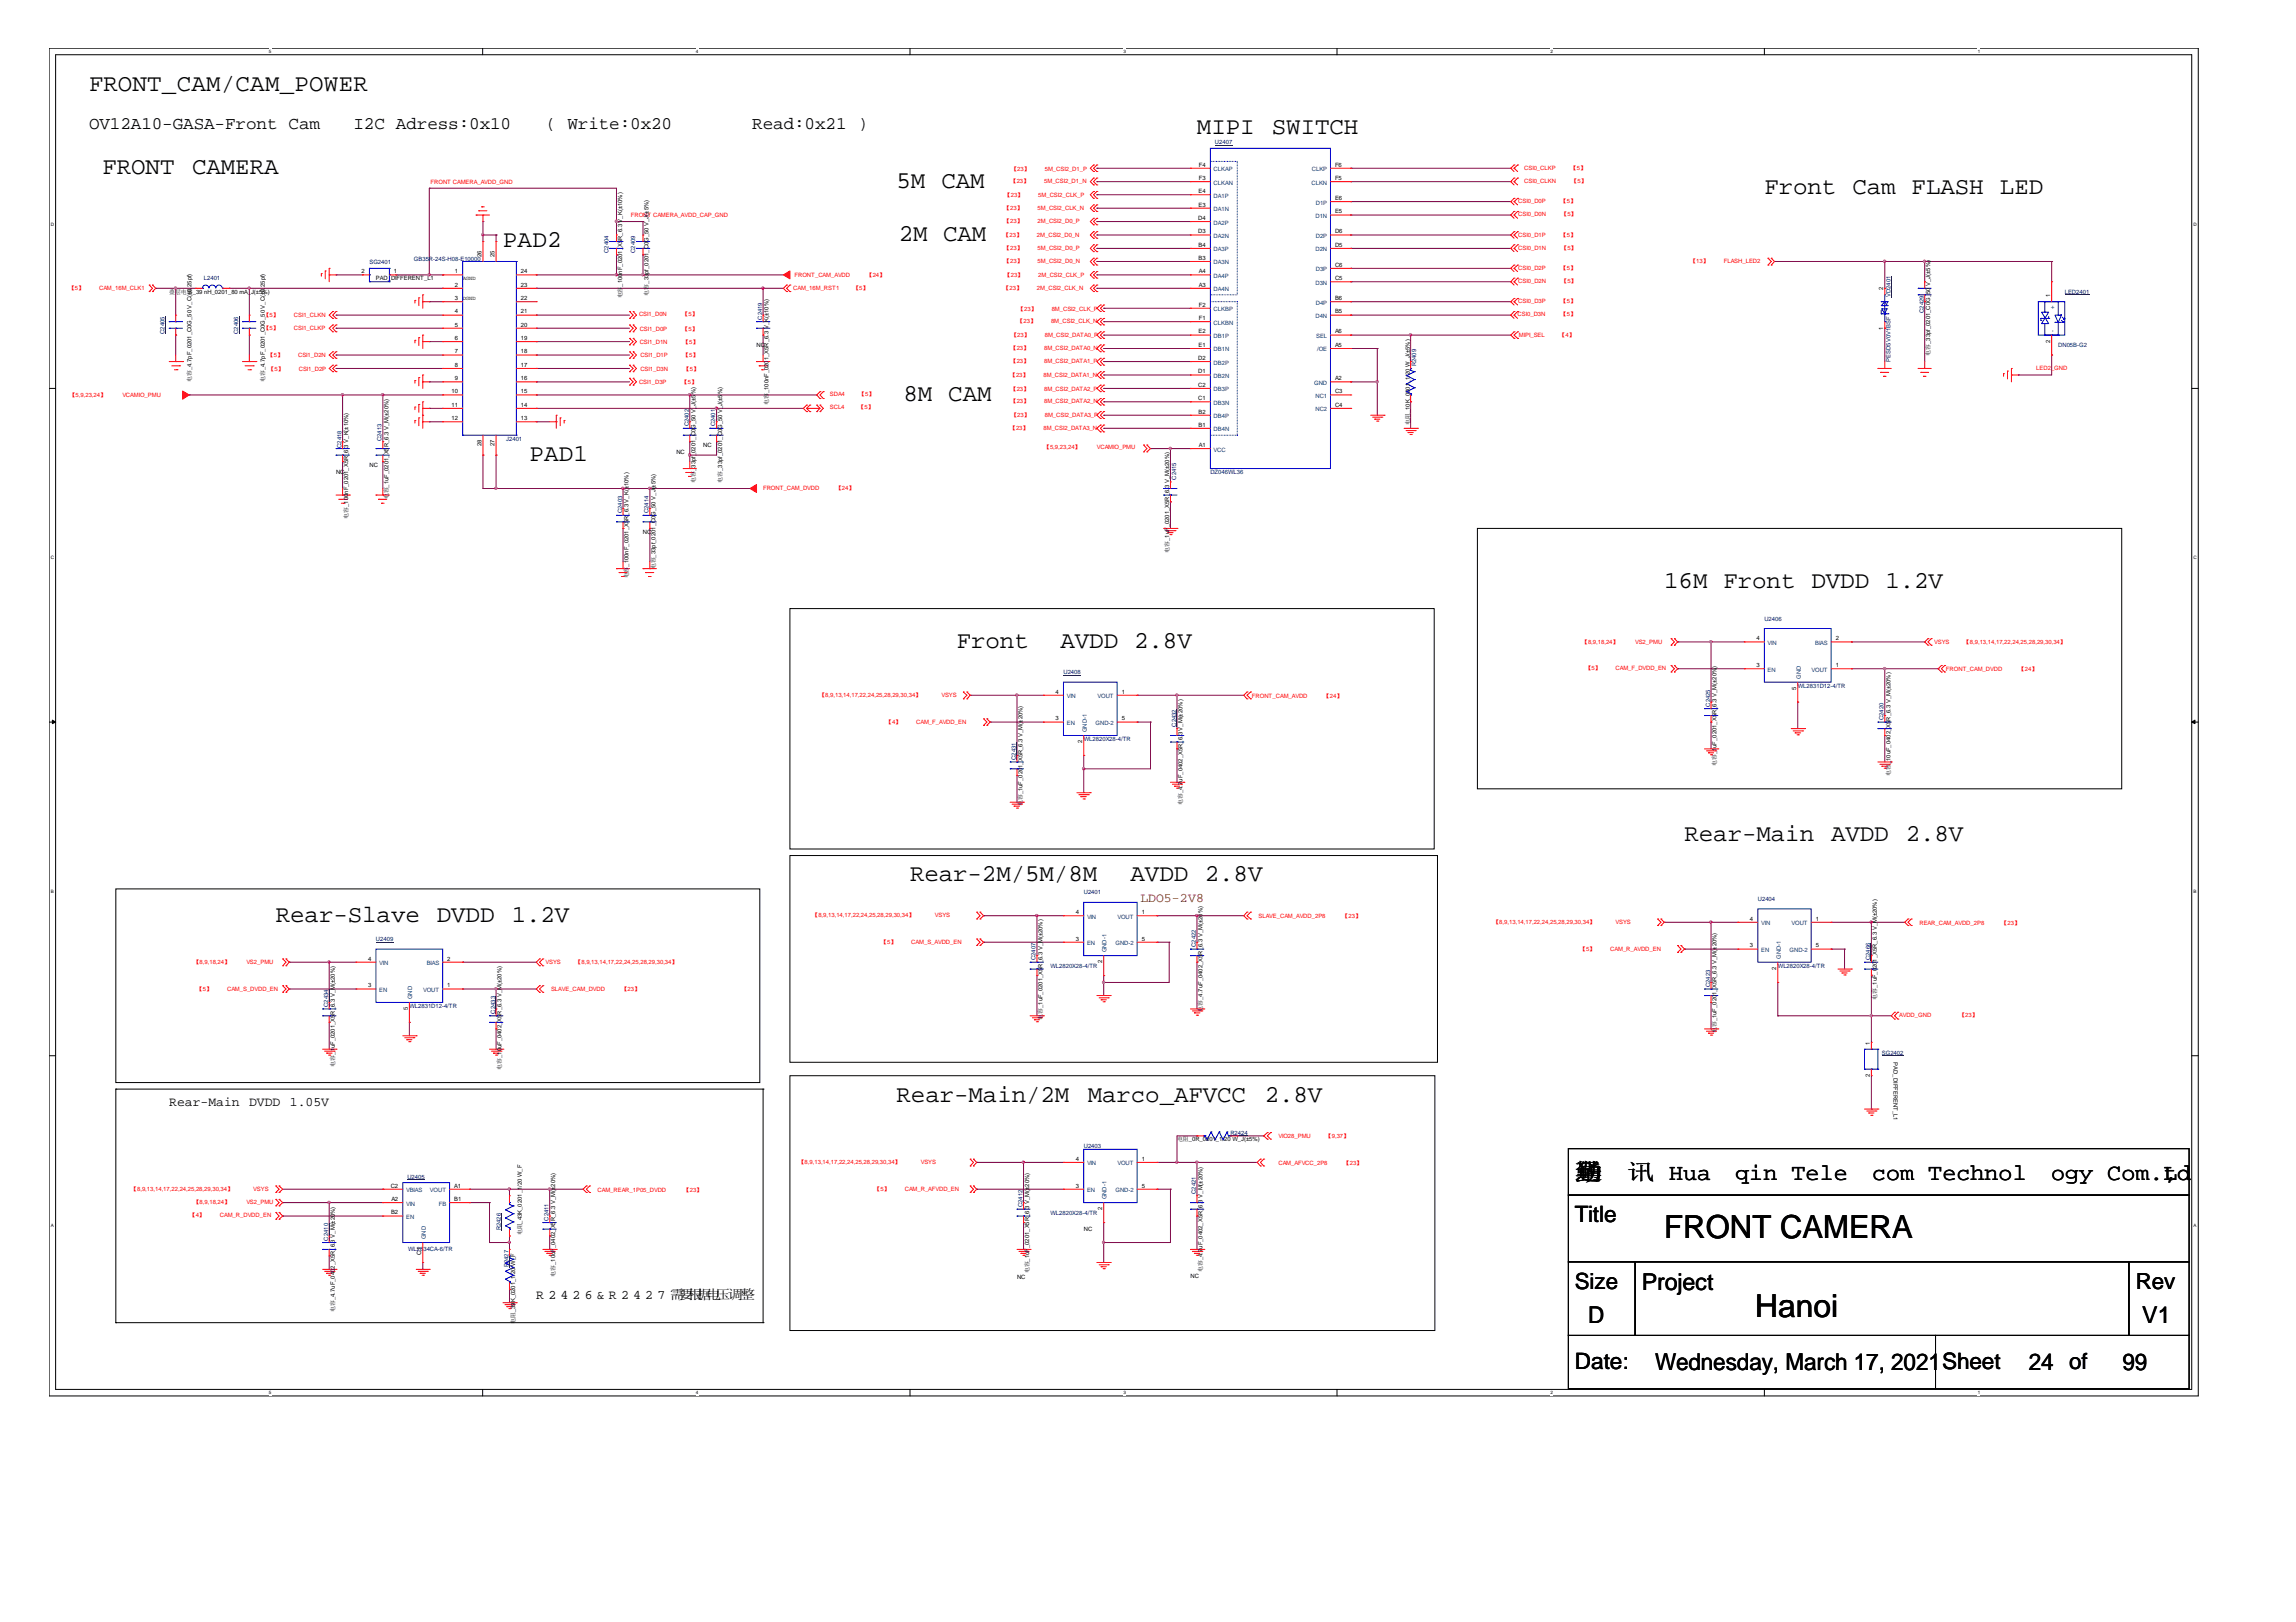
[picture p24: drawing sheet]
<svg xmlns="http://www.w3.org/2000/svg" width="297mm" height="210mm" viewBox="0 0 297 210" stroke-linecap="round" stroke-linejoin="round" font-family="sans-serif">
<defs><g id="words">
<g font-size="4.1">
<text x="215.3" y="160.2">FRONT CAMERA</text>
<text x="227.1" y="170.4">Hanoi</text>
</g>
<g font-size="3.1">
<text x="11.5" y="11.7">FRONT_CAM/CAM_POWER</text>
<text x="154.9" y="17.4">MIPI</text>
<text x="164.5" y="17.4">SWITCH</text>
<text x="13.3" y="22.5">FRONT</text>
<text x="24.8" y="22.5">CAMERA</text>
<text x="116" y="24.3">5M CAM</text>
<text x="228.3" y="25.1">Front Cam FLASH LED</text>
<text x="65.1" y="32">PAD2</text>
<text x="116.3" y="31.2">2M CAM</text>
<text x="116.9" y="51.9">8M CAM</text>
<text x="68.5" y="59.7">PAD1</text>
<text x="215.3" y="76.1">16M Front DVDD 1.2V</text>
<text x="123.8" y="83.8">Front</text>
<text x="137.2" y="83.8">AVDD 2.8V</text>
<text x="217.9" y="108.9">Rear-Main AVDD 2.8V</text>
<text x="35.7" y="119.3">Rear-Slave DVDD</text>
<text x="66.2" y="119.3">1.2V</text>
<text x="117.7" y="114.1">Rear-2M/5M/8M</text>
<text x="146.3" y="114.1">AVDD 2.8V</text>
<text x="116" y="142.6">Rear-Main/2M</text>
<text x="140.7" y="142.6">Marco_AFVCC</text>
<text x="163.6" y="142.6">2.8V</text>
</g>
<g font-size="3">
<text x="203.8" y="152.8">华</text>
<text x="203.8" y="152.8">勤</text>
<text x="203.8" y="152.8">通</text>
<text x="210.5" y="152.8">讯 Hua</text>
<text x="224.5" y="152.8">qin Tele</text>
<text x="242.2" y="152.8">com Technol</text>
<text x="265.3" y="152.8">ogy Com.,</text>
<text x="265.3" y="152.8">ogy Com.L</text>
<text x="265.3" y="152.8">ogy Com.td</text>
<text x="279.9" y="152.8">,</text>
<text x="279.9" y="152.8">L</text>
<text x="279.9" y="152.8">td</text>
<text x="212.4" y="166.9">Project</text>
<text x="205.5" y="171.2">D</text>
<text x="277.2" y="171.2">V1</text>
<text x="214.1" y="177.3">Wednesday, March 17, 2021</text>
<text x="262.5" y="177.3">24 of</text>
<text x="274.6" y="177.3">99</text>
</g>
<g font-size="2.9">
<text x="203.8" y="158.2">Title</text>
<text x="203.8" y="166.8">Size</text>
<text x="276.3" y="166.8">Rev</text>
<text x="203.8" y="177.2">Date:</text>
<text x="251.2" y="177.2">Sheet</text>
</g>
<g font-size="2.3">
<text x="11.5" y="16.7">OV12A10-GASA-Front Cam</text>
<text x="45.7" y="16.7">I2C Adress:0x10</text>
<text x="70.6" y="16.7">( Write:0x20</text>
<text x="97.3" y="16.7">Read:0x21 )</text>
</g>
<text font-size="1.7" fill="#804000" x="147.5" y="116.8">LDO5-2V8</text>
<g font-size="1.7">
<text x="21.9" y="143.1">Rear-Main</text>
<text x="32.2" y="143.1">DVDD</text>
<text x="37.5" y="143.1">1.05V</text>
<text x="69.4" y="168.2">R 2 4 2 6 &amp; R 2 4 2 7 需 根 电</text>
<text x="87.8" y="168.2">要 据 压调整</text>
</g>
<g font-size=".8" fill="#f00">
<text x="55.7" y="23.8">FRONT CAMERA_AVDD_GND</text>
<text x="130.8" y="23.7">【23】</text>
<text x="130.9" y="22.1">【23】</text>
<text x="135.1" y="23.7">5M_CSI2_D1_N</text>
<text x="135.2" y="22.1">5M_CSI2_D1_P</text>
<text x="197.2" y="22">CSI0_CLKP</text>
<text x="197.2" y="23.7">CSI0_CLKN</text>
<text x="203.2" y="22">【5】</text>
<text x="203.3" y="23.7">【5】</text>
<text x="81.6" y="28.1">FRONT CAMERA_AVDD_CAP_GND</text>
<text x="129.9" y="27.2">【23】</text>
<text x="129.9" y="28.9">【23】</text>
<text x="130" y="25.5">【23】</text>
<text x="134.2" y="27.2">5M_CSI2_CLK_N</text>
<text x="134.2" y="28.9">2M_CSI2_D0_P</text>
<text x="134.3" y="25.5">5M_CSI2_CLK_P</text>
<text x="196.4" y="26.3">CSI0_D0P</text>
<text x="196.4" y="28">CSI0_D0N</text>
<text x="201.9" y="26.3">【5】</text>
<text x="202" y="28">【5】</text>
<text x="102.8" y="35.8">FRONT_CAM_AVDD</text>
<text x="112.1" y="35.8">【24】</text>
<text x="129.8" y="30.7">【23】</text>
<text x="129.9" y="34.1">【23】</text>
<text x="129.9" y="32.4">【23】</text>
<text x="130" y="35.8">【23】</text>
<text x="134.2" y="30.7">2M_CSI2_D0_N</text>
<text x="134.2" y="34.1">5M_CSI2_D0_N</text>
<text x="134.2" y="32.4">5M_CSI2_D0_P</text>
<text x="134.3" y="35.8">2M_CSI2_CLK_P</text>
<text x="196.4" y="34.9">CSI0_D2P</text>
<text x="196.4" y="30.6">CSI0_D1P</text>
<text x="196.4" y="32.3">CSI0_D1N</text>
<text x="201.9" y="34.9">【5】</text>
<text x="201.9" y="30.6">【5】</text>
<text x="202" y="32.3">【5】</text>
<text x="218.7" y="34.1">【13】</text>
<text x="223" y="34.1">FLASH_LED2</text>
<text x="8.9" y="37.5">【5】</text>
<text x="12.8" y="37.5">CAM_16M_CLK1</text>
<text x="34.1" y="41">【5】</text>
<text x="38" y="41">CSI1_CLKN</text>
<text x="82.7" y="41">CSI1_D0N</text>
<text x="88.3" y="41">【5】</text>
<text x="102.6" y="37.5">CAM_16M_RST1</text>
<text x="110.4" y="37.5">【5】</text>
<text x="129.8" y="37.5">【23】</text>
<text x="131.7" y="41.8">【23】</text>
<text x="131.7" y="40.2">【23】</text>
<text x="134.2" y="37.5">2M_CSI2_CLK_N</text>
<text x="136" y="41.8">8M_CSI2_CLK_N</text>
<text x="136.1" y="40.2">8M_CSI2_CLK_P</text>
<text x="196.3" y="41">CSI0_D3N</text>
<text x="196.4" y="36.6">CSI0_D2N</text>
<text x="196.4" y="39.3">CSI0_D3P</text>
<text x="201.9" y="41">【5】</text>
<text x="201.9" y="39.3">【5】</text>
<text x="202" y="36.6">【5】</text>
<text x="34.1" y="42.7">【5】</text>
<text x="34.7" y="46.2">【5】</text>
<text x="34.8" y="48">【5】</text>
<text x="38" y="42.7">CSI1_CLKP</text>
<text x="38.6" y="46.2">CSI1_D2N</text>
<text x="38.7" y="48">CSI1_D2P</text>
<text x="82.8" y="42.8">CSI1_D0P</text>
<text x="82.8" y="44.5">CSI1_D1N</text>
<text x="82.8" y="46.2">CSI1_D1P</text>
<text x="82.8" y="48">CSI1_D3N</text>
<text x="88.3" y="42.8">【5】</text>
<text x="88.4" y="44.5">【5】</text>
<text x="88.4" y="46.2">【5】</text>
<text x="88.5" y="48">【5】</text>
<text x="130.8" y="45.4">【23】</text>
<text x="130.8" y="47">【23】</text>
<text x="130.9" y="43.7">【23】</text>
<text x="135.1" y="45.4">8M_CSI2_DATA0_N</text>
<text x="135.1" y="47">8M_CSI2_DATA1_P</text>
<text x="135.2" y="43.7">8M_CSI2_DATA0_P</text>
<text x="196.5" y="43.7">MIPI_SEL</text>
<text x="201.8" y="43.7">【4】</text>
<text x="263.4" y="47.9">LED2_GND</text>
<text x="9" y="51.3">【5,9,23,24】</text>
<text x="15.8" y="51.3">VCAMIO_PMU</text>
<text x="82.7" y="49.7">CSI1_D3P</text>
<text x="88.2" y="49.7">【5】</text>
<text x="107.4" y="51.2">SDA4</text>
<text x="107.4" y="53">SCL4</text>
<text x="111.1" y="53">【5】</text>
<text x="111.2" y="51.2">【5】</text>
<text x="130.7" y="48.8">【23】</text>
<text x="130.8" y="52.2">【23】</text>
<text x="130.8" y="50.6">【23】</text>
<text x="130.9" y="53.9">【23】</text>
<text x="135" y="48.8">8M_CSI2_DATA1_N</text>
<text x="135.1" y="52.2">8M_CSI2_DATA2_N</text>
<text x="135.1" y="50.6">8M_CSI2_DATA2_P</text>
<text x="135.2" y="53.9">8M_CSI2_DATA3_P</text>
<text x="130.7" y="55.6">【23】</text>
<text x="135" y="55.6">8M_CSI2_DATA3_N</text>
<text x="135.1" y="58.1">【5,9,23,24】</text>
<text x="141.9" y="58.1">VCAMIO_PMU</text>
<text x="98.7" y="63.4">FRONT_CAM_DVDD</text>
<text x="108.2" y="63.4">【24】</text>
<text x="204.7" y="83.3">【8,9,18,24】</text>
<text x="211.5" y="83.3">VS2_PMU</text>
<text x="250.2" y="83.3">VSYS</text>
<text x="254.1" y="83.3">【8,9,13,14,17,22,24,25,28,29,30,34】</text>
<text x="205.1" y="86.8">【5】</text>
<text x="209" y="86.8">CAM_F_DVDD_EN</text>
<text x="251.8" y="86.8">FRONT_CAM_DVDD</text>
<text x="261.2" y="86.8">【24】</text>
<text x="106" y="90.2">【8,9,13,14,17,22,24,25,28,29,30,34】</text>
<text x="114.6" y="93.7">【4】</text>
<text x="118.5" y="93.7">CAM_F_AVDD_EN</text>
<text x="121.8" y="90.2">VSYS</text>
<text x="162" y="90.3">FRONT_CAM_AVDD</text>
<text x="171.3" y="90.3">【24】</text>
<text x="105.1" y="118.7">【8,9,13,14,17,22,24,25,28,29,30,34】</text>
<text x="120.9" y="118.7">VSYS</text>
<text x="162.8" y="118.8">SLAVE_CAM_AVDD_2P8</text>
<text x="173.7" y="118.8">【23】</text>
<text x="193.2" y="119.6">【8,9,13,14,17,22,24,25,28,29,30,34】</text>
<text x="209" y="119.6">VSYS</text>
<text x="248.3" y="119.6">REAR_CAM_AVDD_2P8</text>
<text x="259" y="119.6">【23】</text>
<text x="25.1" y="124.7">【8,9,18,24】</text>
<text x="31.9" y="124.7">VS2_PMU</text>
<text x="70.6" y="124.7">VSYS</text>
<text x="74.5" y="124.7">【8,9,13,14,17,22,24,25,28,29,30,34】</text>
<text x="114" y="122.1">【5】</text>
<text x="117.9" y="122.1">CAM_S_AVDD_EN</text>
<text x="204.4" y="123.1">【5】</text>
<text x="208.3" y="123.1">CAM_R_AVDD_EN</text>
<text x="25.5" y="128.2">【5】</text>
<text x="29.4" y="128.2">CAM_S_DVDD_EN</text>
<text x="71.3" y="128.3">SLAVE_CAM_DVDD</text>
<text x="80.4" y="128.3">【23】</text>
<text x="245.7" y="131.6">AVDD_GND</text>
<text x="253.5" y="131.6">【23】</text>
<text x="165.4" y="147.3">VIO28_PMU</text>
<text x="171.5" y="147.3">【9,37】</text>
<text x="17" y="154.1">【8,9,13,14,17,22,24,25,28,29,30,34】</text>
<text x="25.1" y="155.8">【8,9,18,24】</text>
<text x="31.9" y="155.8">VS2_PMU</text>
<text x="32.8" y="154.1">VSYS</text>
<text x="77.3" y="154.2">CAM_REAR_1P05_DVDD</text>
<text x="88.5" y="154.2">【23】</text>
<text x="103.3" y="150.6">【8,9,13,14,17,22,24,25,28,29,30,34】</text>
<text x="113.2" y="154.1">【5】</text>
<text x="117.1" y="154.1">CAM_R_AFVDD_EN</text>
<text x="119.1" y="150.6">VSYS</text>
<text x="165.4" y="150.7">CAM_AFVCC_2P8</text>
<text x="173.9" y="150.7">【23】</text>
<text x="24.6" y="157.5">【4】</text>
<text x="28.4" y="157.5">CAM_R_DVDD_EN</text>
</g>
<g font-size=".8">
<text x="155.1" y="21.6">F4</text>
<text x="155.1" y="23.3">F3</text>
<text x="172.7" y="21.6">F6</text>
<text x="172.7" y="23.3">F5</text>
<text x="155" y="28.5">D4</text>
<text x="155.1" y="25">E4</text>
<text x="155.1" y="26.7">E3</text>
<text x="172.7" y="25.9">E6</text>
<text x="172.7" y="27.6">E5</text>
<text x="46.8" y="35.4">2</text>
<text x="51" y="35.4">1</text>
<text x="58.8" y="35.4">1</text>
<text x="62.3" y="33.2" transform="rotate(-90 62.3 33.2)">26</text>
<text x="64" y="33.2" transform="rotate(-90 64 33.2)">25</text>
<text x="67.4" y="35.4">24</text>
<text x="80.5" y="35.4" transform="rotate(-90 80.5 35.4)">nF_0201_X5R_6.3 V_K(±10%)</text>
<text x="83.9" y="35.4" transform="rotate(-90 83.9 35.4)">pf_0201_C0G_50 V_J(±5%)</text>
<text x="155" y="30.2">D3</text>
<text x="155.1" y="33.6">B3</text>
<text x="155.1" y="31.9">B4</text>
<text x="155.1" y="35.4">A4</text>
<text x="172.7" y="30.2">D6</text>
<text x="172.7" y="34.5">C6</text>
<text x="172.7" y="31.9">D5</text>
<text x="21.9" y="38">叠层电感_39 nH_0201_80 mA_J(±5%)</text>
<text x="48.6" y="36.3">PAD_DIFFERENT_L1</text>
<text x="58.8" y="37.1">2</text>
<text x="58.8" y="38.8">3</text>
<text x="58.8" y="40.6">4</text>
<text x="67.4" y="40.6">21</text>
<text x="67.4" y="38.8">22</text>
<text x="67.4" y="37.1">23</text>
<text x="80.5" y="38.6" transform="rotate(-90 80.5 38.6)">电容</text>
<text x="80.5" y="37.1" transform="rotate(-90 80.5 37.1)">_100</text>
<text x="83.9" y="38.2" transform="rotate(-90 83.9 38.2)">电容_33</text>
<text x="155.1" y="37.1">A3</text>
<text x="155.1" y="39.7">F2</text>
<text x="155.1" y="41.4">F1</text>
<text x="172.7" y="38.8">B6</text>
<text x="172.7" y="36.3">C5</text>
<text x="172.7" y="40.6">B5</text>
<text x="243.6" y="37.6" transform="rotate(-90 243.6 37.6)">2</text>
<text x="265.2" y="38.5" transform="rotate(-90 265.2 38.5)">1</text>
<text x="58.8" y="42.3">5</text>
<text x="58.8" y="44">6</text>
<text x="58.8" y="45.7">7</text>
<text x="58.8" y="47.5">8</text>
<text x="67.4" y="47.5">17</text>
<text x="67.4" y="45.7">18</text>
<text x="67.4" y="44">19</text>
<text x="67.4" y="42.3">20</text>
<text x="97.9" y="44.9">NC</text>
<text x="155" y="46.6">D2</text>
<text x="155.1" y="43.2">E2</text>
<text x="155.1" y="44.9">E1</text>
<text x="172.7" y="43.2">A6</text>
<text x="172.7" y="44.9">A5</text>
<text x="243.6" y="42.6" transform="rotate(-90 243.6 42.6)">1</text>
<text x="249.7" y="46" transform="rotate(-90 249.7 46)">电容_33pf_0201_C0G_50 V_J(±5%)</text>
<text x="265.2" y="44.4" transform="rotate(-90 265.2 44.4)">2</text>
<text x="24.8" y="49.4" transform="rotate(-90 24.8 49.4)">电容_4.7pF_0201_C0G_50 V_C(±0.25pf)</text>
<text x="34.2" y="49.4" transform="rotate(-90 34.2 49.4)">电容_4.7pF_0201_C0G_50 V_C(±0.25pf)</text>
<text x="58.4" y="50.9">10</text>
<text x="58.4" y="52.6">11</text>
<text x="58.8" y="49.2">9</text>
<text x="67.4" y="52.6">14</text>
<text x="67.4" y="50.9">15</text>
<text x="67.4" y="49.2">16</text>
<text x="99.4" y="52.4" transform="rotate(-90 99.4 52.4)">电容</text>
<text x="99.4" y="50.9" transform="rotate(-90 99.4 50.9)">_100nF_0201_X5R_6.3 V_K(±10%)</text>
<text x="155" y="48.3">D1</text>
<text x="155" y="50.1">C2</text>
<text x="155" y="51.8">C1</text>
<text x="155.1" y="53.5">B2</text>
<text x="172.7" y="49.2">A2</text>
<text x="172.7" y="50.9">C3</text>
<text x="172.7" y="52.6">C4</text>
<text x="58.4" y="54.4">12</text>
<text x="62.3" y="57.8" transform="rotate(-90 62.3 57.8)">28</text>
<text x="64" y="57.8" transform="rotate(-90 64 57.8)">27</text>
<text x="67.4" y="54.4">13</text>
<text x="87.5" y="58.8">NC</text>
<text x="91" y="57.9">NC</text>
<text x="155.1" y="55.2">B1</text>
<text x="155.1" y="57.8">A1</text>
<text x="182.4" y="55" transform="rotate(-90 182.4 55)">电阻_10K_0201_1/20 W_J(±5%)</text>
<text x="43.5" y="61.4">NC</text>
<text x="47.8" y="60.5">NC</text>
<text x="50.2" y="64.6" transform="rotate(-90 50.2 64.6)">电容_1uF_0201_X5R_6.3 V_M(±20%)</text>
<text x="84.8" y="63.1" transform="rotate(-90 84.8 63.1)">±5%)</text>
<text x="90" y="62.5" transform="rotate(-90 90 62.5)">电容_33pf_0201_C0G_50 V_J(±5%)</text>
<text x="93.4" y="62.5" transform="rotate(-90 93.4 62.5)">电容_33pf_0201_C0G_50 V_J(±5%)</text>
<text x="45" y="67.1" transform="rotate(-90 45 67.1)">电容_100nF_0201_X5R_6.3 V_K(±10%)</text>
<text x="83.2" y="69.1">NC</text>
<text x="151.3" y="71.5" transform="rotate(-90 151.3 71.5)">电容_1uF_0201_X5R_6.3 V_M(±20%)</text>
<text x="81.3" y="74.9" transform="rotate(-90 81.3 74.9)">电容_100nF_0201_X5R_6.3 V_K(±10%)</text>
<text x="84.8" y="73.7" transform="rotate(-90 84.8 73.7)">电容_33pf_0201_C0G_50 V_J(</text>
<text x="227.2" y="82.9">4</text>
<text x="237.5" y="82.9">2</text>
<text x="136.6" y="89.8">4</text>
<text x="145.1" y="89.8">1</text>
<text x="227.2" y="86.3">3</text>
<text x="232.4" y="89.3" transform="rotate(-90 232.4 89.3)">5</text>
<text x="237.5" y="86.3">1</text>
<text x="136.6" y="93.2">3</text>
<text x="145.1" y="93.2">5</text>
<text x="140" y="96.2" transform="rotate(-90 140 96.2)">2</text>
<text x="222.1" y="99.2" transform="rotate(-90 222.1 99.2)">电容_1uF_0201_X5R_6.3 V_M(±20%)</text>
<text x="244.6" y="100.4" transform="rotate(-90 244.6 100.4)">电容_10uF_0402_X5R_6.3 V_M(±20%)</text>
<text x="132.3" y="104.3" transform="rotate(-90 132.3 104.3)">电容_1uF_0201_X5R_6.3 V_M(±20%)</text>
<text x="153" y="104.2" transform="rotate(-90 153 104.2)">电容_4.7uF_0402_X5R_6.3 V_M(±20%)</text>
<text x="139.2" y="118.3">4</text>
<text x="147.7" y="118.3">1</text>
<text x="226.4" y="119.1">4</text>
<text x="234.9" y="119.1">1</text>
<text x="47.6" y="124.3">4</text>
<text x="57.9" y="124.3">2</text>
<text x="139.2" y="121.7">3</text>
<text x="142.6" y="124.7" transform="rotate(-90 142.6 124.7)">2</text>
<text x="147.7" y="121.7">5</text>
<text x="226.4" y="122.6">3</text>
<text x="229.8" y="125.5" transform="rotate(-90 229.8 125.5)">2</text>
<text x="234.9" y="122.6">5</text>
<text x="47.6" y="127.8">3</text>
<text x="52.7" y="130.7" transform="rotate(-90 52.7 130.7)">5</text>
<text x="57.9" y="127.8">1</text>
<text x="134.9" y="132" transform="rotate(-90 134.9 132)">电容_1uF_0201_X5R_6.3 V_M(±20%)</text>
<text x="155.6" y="130.9" transform="rotate(-90 155.6 130.9)">电容_4.7uF_0402_X5R_6.3 V_M(±20%)</text>
<text x="242.8" y="129.4" transform="rotate(-90 242.8 129.4)">电容_1uF_0201_X5R_6.3 V_M(±20%)</text>
<text x="222.1" y="133.7" transform="rotate(-90 222.1 133.7)">电容_1uF_0201_X5R_6.3 V_M(±20%)</text>
<text x="241.9" y="135.2" transform="rotate(-90 241.9 135.2)">1</text>
<text x="245" y="137.5" transform="rotate(90 245 137.5)">PAD_DIFFERENT_L1</text>
<text x="43.3" y="138" transform="rotate(-90 43.3 138)">电容_1uF_0201_X5R_6.3 V_M(±20%)</text>
<text x="64.9" y="138.4" transform="rotate(-90 64.9 138.4)">电容_10uF_0402_X5R_6.3 V_M(±20%)</text>
<text x="241.9" y="139.4" transform="rotate(-90 241.9 139.4)">2</text>
<text x="152.3" y="147.7">电阻_0R_0201_1/20 W_J(±5%)</text>
<text x="50.5" y="153.7">C2</text>
<text x="50.6" y="155.4">A2</text>
<text x="58.8" y="153.7">A1</text>
<text x="58.8" y="155.4">B1</text>
<text x="139.2" y="153.7">3</text>
<text x="139.2" y="150.2">4</text>
<text x="147.7" y="150.2">1</text>
<text x="147.7" y="153.7">5</text>
<text x="50.6" y="157.2">B2</text>
<text x="67.5" y="159.9" transform="rotate(-90 67.5 159.9)">电阻_43K_0201_1/20 W_F</text>
<text x="140.2" y="159.4">NC</text>
<text x="142.6" y="156.6" transform="rotate(-90 142.6 156.6)">2</text>
<text x="54.5" y="162.4" transform="rotate(-90 54.5 162.4)">C1</text>
<text x="71.8" y="165.2" transform="rotate(-90 71.8 165.2)">电容_10uF_0402_X5R_6.3 V_M(±20%)</text>
<text x="131.6" y="165.6">NC</text>
<text x="133.1" y="164.8" transform="rotate(-90 133.1 164.8)">电容_1uF_0201_X5R_6.3 V_M(±20%)</text>
<text x="154" y="165.4">NC</text>
<text x="155.6" y="164.6" transform="rotate(-90 155.6 164.6)">电容_4.7uF_0402_X5R_6.3 V_M(±20%)</text>
<text x="43.3" y="169.8" transform="rotate(-90 43.3 169.8)">电容_4.7uF_0402_X5R_6.3 V_M(±20%)</text>
<text x="66.6" y="171.3" transform="rotate(-90 66.6 171.3)">电阻_39K_0201_1/20 W_F</text>
</g>
<g font-size=".8" fill="#004080">
<text x="157" y="22.2">CLKAP</text>
<text x="157" y="23.9">CLKAN</text>
<text x="169.7" y="23.9">CLKN</text>
<text x="169.7" y="22.2">CLKP</text>
<text x="157" y="25.6">DA1P</text>
<text x="157" y="27.3">DA1N</text>
<text x="157" y="29.1">DA2P</text>
<text x="170.2" y="28.2">D1N</text>
<text x="170.2" y="26.5">D1P</text>
<text x="157" y="30.8">DA2N</text>
<text x="157" y="34.2">DA3N</text>
<text x="157" y="32.5">DA3P</text>
<text x="157" y="36">DA4P</text>
<text x="170.2" y="32.5">D2N</text>
<text x="170.2" y="30.8">D2P</text>
<text x="170.2" y="35.1">D3P</text>
<text x="157" y="37.7">DA4N</text>
<text x="157" y="40.3">CLKBP</text>
<text x="170.2" y="36.8">D3N</text>
<text x="170.2" y="41.2">D4N</text>
<text x="170.2" y="39.4">D4P</text>
<text x="265.8" y="39.9" transform="rotate(-90 265.8 39.9)">+</text>
<text x="157" y="42">CLKBN</text>
<text x="157" y="43.7">DB1P</text>
<text x="157" y="45.5">DB1N</text>
<text x="157" y="47.2">DB2P</text>
<text x="170.3" y="43.7">SEL</text>
<text x="170.4" y="45.5">/OE</text>
<text x="265.8" y="42.9" transform="rotate(-90 265.8 42.9)">-</text>
<text x="157" y="48.9">DB2N</text>
<text x="157" y="50.6">DB3P</text>
<text x="157" y="52.4">DB3N</text>
<text x="170" y="49.8">GND</text>
<text x="170.2" y="51.5">NC1</text>
<text x="170.2" y="53.2">NC2</text>
<text x="157" y="54.1">DB4P</text>
<text x="157" y="55.8">DB4N</text>
<text x="157" y="58.4">VCC</text>
<text x="228.7" y="83.5">VIN</text>
<text x="234.8" y="83.5">BIAS</text>
<text x="228.7" y="86.9">EN</text>
<text x="233" y="87.9" transform="rotate(-90 233 87.9)">GND</text>
<text x="234.4" y="86.9">VOUT</text>
<text x="138" y="93.8">EN</text>
<text x="138" y="90.4">VIN</text>
<text x="140.6" y="94.8" transform="rotate(-90 140.6 94.8)">GND-1</text>
<text x="141.7" y="93.8">GND-2</text>
<text x="142" y="90.4">VOUT</text>
<text x="140.6" y="118.9">VIN</text>
<text x="144.6" y="118.9">VOUT</text>
<text x="227.8" y="119.7">VIN</text>
<text x="231.8" y="119.7">VOUT</text>
<text x="49.1" y="124.9">VIN</text>
<text x="55.2" y="124.9">BIAS</text>
<text x="140.6" y="122.3">EN</text>
<text x="143.2" y="123.2" transform="rotate(-90 143.2 123.2)">GND-1</text>
<text x="144.3" y="122.3">GND-2</text>
<text x="227.8" y="123.2">EN</text>
<text x="230.4" y="124.1" transform="rotate(-90 230.4 124.1)">GND-1</text>
<text x="231.5" y="123.2">GND-2</text>
<text x="49.1" y="128.4">EN</text>
<text x="53.3" y="129.3" transform="rotate(-90 53.3 129.3)">GND</text>
<text x="54.7" y="128.4">VOUT</text>
<text x="52.5" y="154.3">VBIAS</text>
<text x="55.6" y="154.3">VOUT</text>
<text x="140.6" y="154.3">EN</text>
<text x="140.6" y="150.8">VIN</text>
<text x="143.2" y="155.2" transform="rotate(-90 143.2 155.2)">GND-1</text>
<text x="144.3" y="154.3">GND-2</text>
<text x="144.6" y="150.8">VOUT</text>
<text x="52.5" y="156">VIN</text>
<text x="52.5" y="157.7">EN</text>
<text x="55.1" y="160.4" transform="rotate(-90 55.1 160.4)">GND</text>
<text x="56.8" y="156">FB</text>
</g>
<g font-size=".8" fill="#000080">
<text x="157.2" y="18.7">U2407</text>
<text x="47.8" y="34.1">SG2401</text>
<text x="53.6" y="33.7">GB35R-24S-H08-E10000</text>
<text x="78.7" y="32.7" transform="rotate(-90 78.7 32.7)">C2404</text>
<text x="82.2" y="32.7" transform="rotate(-90 82.2 32.7)">C2409</text>
<text x="26.4" y="36.3">L2401</text>
<text x="98.6" y="41.4" transform="rotate(-90 98.6 41.4)">C2419</text>
<text x="244.6" y="38.5" transform="rotate(-90 244.6 38.5)">VD2401</text>
<text x="248.9" y="40.5" transform="rotate(-90 248.9 40.5)">C2429</text>
<text x="267.1" y="38">LED2401</text>
<text x="21.3" y="43.2" transform="rotate(-90 21.3 43.2)">C2405</text>
<text x="30.8" y="43.2" transform="rotate(-90 30.8 43.2)">C2406</text>
<text x="183.2" y="47.4" transform="rotate(-90 183.2 47.4)">R2409</text>
<text x="244.6" y="46.8" transform="rotate(-90 244.6 46.8)">PESD5V0V1BSF</text>
<text x="266.3" y="44.9">DN05B-G2</text>
<text x="44.2" y="58" transform="rotate(-90 44.2 58)">C2418</text>
<text x="49.4" y="57.1" transform="rotate(-90 49.4 57.1)">C2413</text>
<text x="65.5" y="57">J2401</text>
<text x="89.1" y="55.2" transform="rotate(-90 89.1 55.2)">C2402</text>
<text x="92.5" y="55.2" transform="rotate(-90 92.5 55.2)">C2401</text>
<text x="152.1" y="62.1" transform="rotate(-90 152.1 62.1)">C2415</text>
<text x="156.6" y="61.4">DZ046WL36</text>
<text x="80.5" y="66.4" transform="rotate(-90 80.5 66.4)">C2403</text>
<text x="83.9" y="66.4" transform="rotate(-90 83.9 66.4)">C2414</text>
<text x="228.3" y="80.4">U2406</text>
<text x="137.6" y="87.3">U2408</text>
<text x="232.6" y="89">WL2831D12-4/TR</text>
<text x="140.2" y="95.9">WL2820X28-4/TR</text>
<text x="152.1" y="94" transform="rotate(-90 152.1 94)">C2432</text>
<text x="221.2" y="91.5" transform="rotate(-90 221.2 91.5)">C2425</text>
<text x="243.7" y="93.2" transform="rotate(-90 243.7 93.2)">C2420</text>
<text x="131.4" y="98.4" transform="rotate(-90 131.4 98.4)">C2431</text>
<text x="140.2" y="115.8">U2401</text>
<text x="227.4" y="116.6">U2404</text>
<text x="48.6" y="121.8">U2409</text>
<text x="134" y="124.3" transform="rotate(-90 134 124.3)">C2407</text>
<text x="135.9" y="125.2">WL2820X28-4/TR</text>
<text x="154.7" y="122.5" transform="rotate(-90 154.7 122.5)">C2422</text>
<text x="230" y="125.2">WL2820X28-4/TR</text>
<text x="241.9" y="124.3" transform="rotate(-90 241.9 124.3)">C2466</text>
<text x="42.5" y="130.3" transform="rotate(-90 42.5 130.3)">C2434</text>
<text x="53" y="130.4">WL2831D12-4/TR</text>
<text x="64.1" y="131.2" transform="rotate(-90 64.1 131.2)">C2433</text>
<text x="221.2" y="127.7" transform="rotate(-90 221.2 127.7)">C2423</text>
<text x="243.5" y="136.5">SG2402</text>
<text x="140.2" y="148.6">U2403</text>
<text x="159.2" y="146.8">R2424</text>
<text x="52.7" y="152.5">U2405</text>
<text x="154.7" y="154.5" transform="rotate(-90 154.7 154.5)">C2421</text>
<text x="42.5" y="160.5" transform="rotate(-90 42.5 160.5)">C2410</text>
<text x="52.8" y="161.9">WL2834CA-6/TR</text>
<text x="64.8" y="159.2" transform="rotate(-90 64.8 159.2)">R2426</text>
<text x="71" y="158" transform="rotate(-90 71 158)">C2411</text>
<text x="132.3" y="156.2" transform="rotate(-90 132.3 156.2)">C2412</text>
<text x="135.9" y="157.2">WL2820X28-4/TR</text>
<text x="65.8" y="164" transform="rotate(-90 65.8 164)">R2427</text>
</g>
<g font-size=".7">
<text x="59.9" y="36.2">AGND</text>
<text x="59.9" y="38.8">DGND</text>
</g>
<g font-size=".6">
<text x="34.8" y="6.9">5</text>
<text x="90" y="6.9">4</text>
<text x="145.3" y="6.9">3</text>
<text x="200.6" y="6.9">2</text>
<text x="255.9" y="6.9">1</text>
<text x="6.6" y="29.2">D</text>
<text x="283.8" y="29.2">D</text>
<text x="6.6" y="72.4">C</text>
<text x="283.8" y="72.4">C</text>
<text x="6.6" y="115.6">B</text>
<text x="283.8" y="115.6">B</text>
<text x="6.6" y="158.8">A</text>
<text x="283.8" y="158.8">A</text>
<text x="34.8" y="180.4">5</text>
<text x="90" y="180.4">4</text>
<text x="145.3" y="180.4">3</text>
<text x="200.6" y="180.4">2</text>
<text x="255.9" y="180.4">1</text>
</g>
</g></defs>
<path d="M6.3 6.2h278.1v174.4l-278 .1zM7.2 7.1h276.3v172.7h-276.3z" fill="none" stroke="#000" stroke-width=".13"/>
<g fill="#fff">
<path d="M34.8 6.3h.3v.7h-.3z"/>
<path d="M34.8 179.9h.3v.7h-.3z"/>
</g>
<path d="M62.4 6.2v.9M62.4 179.8v.9" fill="none" stroke="#000" stroke-width=".13"/>
<g fill="#fff">
<path d="M90 6.3h.3v.7h-.3z"/>
<path d="M90 179.9h.3v.7h-.3z"/>
</g>
<path d="M117.7 6.2v.9M117.7 179.8v.9" fill="none" stroke="#000" stroke-width=".13"/>
<g fill="#fff">
<path d="M145.3 6.3h.3v.7h-.3z"/>
<path d="M145.3 179.9h.3v.7h-.3z"/>
</g>
<path d="M173 6.2v.9M173 179.8v.9" fill="none" stroke="#000" stroke-width=".13"/>
<g fill="#fff">
<path d="M200.6 6.3h.3v.7h-.3z"/>
<path d="M200.6 179.9h.3v.7h-.3z"/>
</g>
<path d="M228.3 6.2v.9M228.3 179.8v.9" fill="none" stroke="#000" stroke-width=".13"/>
<g fill="#fff">
<path d="M255.9 6.3h.3v.7h-.3z"/>
<path d="M255.9 179.9h.3v.7h-.3z"/>
<path d="M6.6 28.7h.3v.7h-.3z"/>
<path d="M283.8 28.7h.3v.7h-.3z"/>
<path d="M6.6 71.9h.3v.6h-.3z"/>
<path d="M283.8 71.9h.3v.6h-.3z"/>
</g>
<path d="M6.4 50.3h.8M283.6 50.3h.8" fill="none" stroke="#000" stroke-width=".13"/>
<g fill="#fff">
<path d="M6.6 115h.3v.7h-.3z"/>
<path d="M283.8 115h.3v.7h-.3z"/>
</g>
<path d="M6.4 93.4h.8M283.6 93.4h.8" fill="none" stroke="#000" stroke-width=".13"/>
<g fill="#000" stroke="#000" stroke-width=".13">
<path d="M6.8 93.2l.4 .2-.4 .3z" fill-rule="evenodd"/>
<path d="M283.5 93.4l.5-.2v.5z" fill-rule="evenodd"/>
</g>
<g fill="#fff">
<path d="M6.6 158.2h.3v.7h-.3z"/>
<path d="M283.8 158.2h.3v.7h-.3z"/>
</g>
<g fill="none" stroke="#000" stroke-width=".13">
<path d="M102.2 78.8h83.3v31.1h-83.3zM191.1 68.4h83.4v33.7h-83.4zM15 115h83.3v25.1h-83.3zM102.2 110.7h83.8v26.8h-83.8zM6.4 136.6h.8M102.2 139.2h83.4v33h-83.4zM283.6 136.6h.8M15 140.9h.1M15 140.9h83.7M15 140.9v30.3M98.7 140.9h.1M98.7 140.9v30.3"/>
<path d="M202.9 154.7h80.3v8.6h-80.3zM202.9 148.6h80.3v6.1h-80.3zM15 171.2h83.7M15 171.2h.1M98.7 171.2h.1M202.9 163.3h8.6v9.5h-8.6zM202.9 172.8h47.5v6.9h-47.5zM211.5 163.3h63.9v9.5h-63.9zM250.4 172.8h32.8v6.9h-32.8zM275.4 163.3h7.8v9.5h-7.8z"/>
</g>
<g fill="none" stroke="#800040" stroke-width=".13">
<path d="M20.2 37.3h.1M20.2 37.3h5.1M22.7 37.3h.1M22.7 37.3v3.5M29.6 37.3h.1M29.6 37.3h27.7M32.3 37.3h.1M32.3 37.3v3.5M43.5 35.6h.1M43.5 35.6h3.4M51.2 35.6h6.1M55.5 39h1.8"/>
<path d="M55.5 35.6h.1M55.5 39h.1M55.5 24.4h.1M55.5 24.4h24.3v6M55.5 24.4v11.2M57.3 37.3h.1M57.3 35.6h.1M62.5 28.7h.1M62.5 30.4h.1M62.5 28.7v2.6M62.5 30.4h1.7M64.2 30.4h.1"/>
<path d="M64.2 30.4v.9M69.4 37.3h31.9M69.4 35.6h.1M69.4 37.3h.1M69.4 35.6h31.9M79.8 28.7h.1M79.8 33h.1M79.8 35.6h.1M79.8 33v2.6M79.8 28.7h3.4M83.2 28.7h.1M83.2 33h.1"/>
<path d="M83.2 35.6h.1M83.2 28.7v1.7M83.2 33v2.6M98.7 37.3h.1M98.7 37.3v3.5M141.9 21.8h.1M141.9 23.5h.1M141.9 25.2h.1M141.9 26.9h.1M141.9 28.7h.1M141.9 30.4h.1M141.9 32.1h.1"/>
<path d="M141.9 33.8h.1M141.9 35.6h.1M141.9 37.3h.1M141.9 28.7h12.1M141.9 21.8h12.1M141.9 23.5h12.1M141.9 35.6h12.1M141.9 37.3h12.1M141.9 30.4h12.1M141.9 32.1h12.1M141.9 33.8h12.1M141.9 25.2h12.1"/>
<path d="M141.9 26.9h12.1M142.8 39.9h.1M142.8 39.9h11.2M174.8 21.8h20.7M174.8 23.5h20.7M174.8 26.1h20.7M174.8 27.8h20.7M174.8 30.4h20.7M174.8 39h20.7M174.8 32.1h20.7M174.8 34.7h20.7M174.8 36.5h20.7"/>
<path d="M174.8 21.8h.1M174.8 23.5h.1M174.8 26.1h.1M174.8 27.8h.1M174.8 30.4h.1M174.8 32.1h.1M174.8 34.7h.1M174.8 36.5h.1M174.8 39h.1M229.6 33.8h.1M229.6 33.8h35.8M243.8 33.8h.1"/>
<path d="M243.8 33.8v3.5M249 33.8h.1M249 39h.1M249 33.8v2.7M249 39v7.8M265.4 33.8h.1M265.4 33.8v2.7M22.7 43.4h.1M22.7 43.4v2.5M24.5 51.1h.1M24.5 51.1h32.8M32.3 43.4h.1"/>
<path d="M32.3 43.4v2.5M43.5 40.8h.1M43.5 42.5h.1M43.5 45.9h.1M43.5 47.7h.1M43.5 40.8h13.8M43.5 42.5h13.8M43.5 45.9h13.8M43.5 47.7h13.8M44.3 51.1h.1M44.3 59.7h.1M44.3 51.1v6.1"/>
<path d="M44.3 59.7v3.5M49.5 51.1h.1M49.5 59.7h.1M49.5 51.1v6.1M49.5 59.7v3.5M55.5 44.2h1.8M55.5 49.4h1.8M55.5 52.8h1.8M55.5 54.6h1.8M55.5 44.2h.1M55.5 49.4h.1M55.5 52.8h.1"/>
<path d="M55.5 54.6h.1M62.5 58.9h.1M62.5 58.9v4.3M64.2 58.9h.1M64.2 58.9v4.3M69.4 52.8h34.5M69.4 40.8h.1M69.4 42.5h.1M69.4 44.2h.1M69.4 45.9h.1M69.4 47.7h.1M69.4 49.4h.1"/>
<path d="M69.4 51.1h.1M69.4 52.8h.1M69.4 54.6h.1M69.4 54.6h1.7M69.4 51.1h36.3M69.4 40.8h12M69.4 42.5h12M69.4 44.2h12M69.4 45.9h12M69.4 47.7h12M69.4 49.4h12M89.2 51.1h.1"/>
<path d="M89.2 57.2h.1M89.2 58.9h.1M89.2 51.1v3.5M89.2 57.2v2.5M92.7 52.8h.1M92.7 57.2h.1M92.7 52.8v1.8M92.7 57.2v1.7h-3.5M98.7 43.4h.1M98.7 43.4v2.5M142.8 41.6h.1M142.8 43.4h.1"/>
<path d="M142.8 45.1h.1M142.8 46.8h.1M142.8 48.5h.1M142.8 50.3h.1M142.8 52h.1M142.8 53.7h.1M142.8 55.4h.1M142.8 43.4h11.2M142.8 45.1h11.2M142.8 48.5h11.2M142.8 41.6h11.2M142.8 46.8h11.2"/>
<path d="M142.8 50.3h11.2M142.8 52h11.2M142.8 53.7h11.2M142.8 55.4h11.2M148.8 58.1h5.2M148.8 58.1h.1M151.4 58.1h.1M151.4 58.1v4.3M174.8 40.8h20.7M174.8 43.4h.1M174.8 45.1h.1M174.8 49.4h.1"/>
<path d="M174.8 40.8h.1M174.8 49.4h3.4M174.8 45.1h3.4M174.8 43.4h20.7M178.2 45.1h.1M178.2 49.4h.1M178.2 45.1v8.6M182.5 43.4h.1M182.5 52h.1M182.5 43.4v3.4M182.5 52v3.4M243.8 42.5h.1"/>
<path d="M243.8 42.5v4.3M261.1 48.5h.1M265.4 45.9h.1M265.4 45.9v2.6h-4.3M62.5 63.2h.1M62.5 63.2h34.5M64.2 63.2h.1M80.6 63.2h.1M80.6 68.4h.1M80.6 63.2v2.6M80.6 68.4v4.3M84.1 63.2h.1"/>
<path d="M84.1 68.4h.1M84.1 63.2v2.6M84.1 68.4v4.3M151.4 65h.1M151.4 65v3.4M125.5 90h.1M125.5 90h9.5M128.1 93.4h6.9M128.1 93.4h.1M131.6 90h.1M131.6 90v7.8M140.2 97.8h.1"/>
<path d="M140.2 99.5h.1M140.2 97.8v4.8M147.1 90h.1M147.1 93.4h.1M147.1 93.4h1.7M147.1 90h13.8M148.8 93.4h.1M148.8 93.4v6.1h-8.6M152.3 90h.1M152.3 96.9h.1M152.3 90v4.3M152.3 96.9v4.3"/>
<path d="M217 86.5h8.7M217 83.1h8.7M217 83.1h.1M217 86.5h.1M221.4 83.1h.1M221.4 93.4h.1M221.4 83.1v7.8M221.4 93.4v3.5M232.6 90.9h.1M232.6 90.9v3.4M239.5 86.5h11.2M239.5 83.1h.1"/>
<path d="M239.5 86.5h.1M239.5 83.1h9.5M243.8 86.5h.1M243.8 95.2h.1M243.8 86.5v6.1M243.8 95.2v3.4M250.7 86.5h.1M127.3 118.5h10.3M127.3 118.5h.1M131.6 100.3h.1M131.6 100.3v3.5M134.2 118.5h.1"/>
<path d="M134.2 118.5v5.2M149.7 118.5h11.2M149.7 118.5h.1M154.9 118.5h.1M154.9 118.5v3.4M215.3 119.4h9.5M215.3 119.4h.1M221.4 119.4h.1M221.4 119.4v7.7M236.9 119.4h9.5M242.1 119.4h.1M242.1 119.4v4.3"/>
<path d="M37.4 128h8.7M37.4 124.5h8.7M37.4 124.5h.1M37.4 128h.1M42.6 124.5h.1M42.6 132.3h.1M42.6 124.5v5.2M42.6 132.3v3.5M53 132.3h.1M53 132.3v1.7M59.9 124.5h.1M59.9 128h.1"/>
<path d="M59.9 124.5h9.5M59.9 128h9.5M64.2 128h.1M64.2 133.2h.1M64.2 128v2.6M64.2 133.2v2.6M127.3 121.9h10.3M127.3 121.9h.1M134.2 126.3h.1M134.2 126.3v5.2M142.8 126.3h.1M142.8 127.1h.1"/>
<path d="M142.8 126.3v2.5M149.7 121.9h.1M149.7 121.9h1.6M151.3 121.9h.1M151.3 121.9v5.2h-8.5M154.9 124.5h.1M154.9 124.5v6.1M217.9 122.8h6.9M217.9 122.8h.1M221.4 133.2h.1M221.4 129.7v3.5M230 131.5h.1"/>
<path d="M230 127.1h.1M230 127.1v4.4M230 131.5h14.7M236.9 122.8h1.7M236.9 122.8h.1M238.6 122.8h.1M238.6 122.8v2.6M242.1 131.5h.1M242.1 126.3v8.6M242.1 139.2v4.3M36.6 157.4h12.9M36.6 155.6h12.9"/>
<path d="M36.6 155.6h.1M36.6 157.4h.1M36.6 153.9h12.9M42.6 155.6h.1M42.6 155.6v4.3M49.5 153.9h.1M60.7 153.9h14.7M60.7 153.9h.1M60.7 155.6h.1M60.7 155.6h2.6M63.3 155.6h.1M63.3 155.6v5.2"/>
<path d="M65.9 153.9h.1M65.9 159.9h.1M65.9 153.9v.8M65.9 160v1.7M71.1 153.9h.1M71.1 159.9h.1M71.1 153.9v3.5M71.1 159.9v1.8M126.4 150.4h11.2M126.4 150.4h.1M126.4 153.9h.1M126.4 153.9h11.2"/>
<path d="M132.4 150.4h.1M132.4 158.2h.1M132.4 150.4v5.2M132.4 158.2v3.5M142.8 158.2h.1M142.8 158.2v5.2M149.7 153.9h1.7M149.7 153.9h.1M149.7 150.4h12.9M151.4 153.9h.1M151.4 153.9v6.9h-8.6M152.3 150.4h.1"/>
<path d="M154.9 150.4h.1M154.9 157.4h.1M154.9 147h.1M154.9 150.4v4.3M154.9 157.4v4.3M154.9 147h-2.6v3.4M160.1 147h3.4M163.5 147h.1M242.1 143.5h.1M42.6 162.5h.1M42.6 162.5v1.8M54.7 164.3h.1"/>
<path d="M54.7 163.4v.9M63.3 160.8h2.6M63.3 160.8h.1M65.9 166.8h.1M65.9 160.8h.1M65.9 166.8v1.8M142.8 160.8h.1"/>
</g>
<g fill="#f0f" stroke="#f0f" stroke-width=".13">
<path d="M62.3 30.3h.3v.2h-.3z" fill-rule="evenodd"/>
<path d="M79.6 28.5h.2v.2h-.2z" fill-rule="evenodd"/>
<path d="M79.6 35.4h.2v.2h-.2z" fill-rule="evenodd"/>
<path d="M83 35.4h.3v.2h-.3z" fill-rule="evenodd"/>
<path d="M22.6 37.2h.2v.2h-.2z" fill-rule="evenodd"/>
<path d="M32.1 37.2h.2v.2h-.2z" fill-rule="evenodd"/>
<path d="M98.6 37.2h.2v.2h-.2z" fill-rule="evenodd"/>
<path d="M182.4 43.2h.2v.2h-.2z" fill-rule="evenodd"/>
<path d="M44.2 51h.2v.2h-.2z" fill-rule="evenodd"/>
<path d="M49.4 51h.2v.2h-.2z" fill-rule="evenodd"/>
<path d="M89.1 51h.2v.2h-.2z" fill-rule="evenodd"/>
<path d="M92.6 52.7h.2v.2h-.2z" fill-rule="evenodd"/>
<path d="M178 49.3h.3v.2h-.3z" fill-rule="evenodd"/>
<path d="M89.1 58.8h.2v.2h-.2z" fill-rule="evenodd"/>
<path d="M80.5 63.1h.2v.2h-.2z" fill-rule="evenodd"/>
<path d="M64 63.1h.3v.2h-.3z" fill-rule="evenodd"/>
<path d="M83.9 63.1h.2v.2h-.2z" fill-rule="evenodd"/>
<path d="M151.3 57.9h.2v.2h-.2z" fill-rule="evenodd"/>
<path d="M221.2 82.9h.2v.2h-.2z" fill-rule="evenodd"/>
<path d="M134 118.4h.2v.2h-.2z" fill-rule="evenodd"/>
<path d="M154.7 118.4h.2v.2h-.2z" fill-rule="evenodd"/>
<path d="M243.7 86.4h.2v.2h-.2z" fill-rule="evenodd"/>
<path d="M142.7 127h.2v.2h-.2z" fill-rule="evenodd"/>
<path d="M42.4 155.5h.3v.2h-.3z" fill-rule="evenodd"/>
<path d="M132.3 150.3h.2v.2h-.2z" fill-rule="evenodd"/>
<path d="M142.7 160.7h.2v.2h-.2z" fill-rule="evenodd"/>
<path d="M221.2 119.2h.2v.2h-.2z" fill-rule="evenodd"/>
<path d="M242 119.2h.2v.2h-.2z" fill-rule="evenodd"/>
<path d="M243.7 33.7h.2v.2h-.2z" fill-rule="evenodd"/>
<path d="M248.9 33.7h.2v.2h-.2z" fill-rule="evenodd"/>
<path d="M71 153.8h.2v.2h-.2z" fill-rule="evenodd"/>
<path d="M65.8 153.8h.2v.2h-.2z" fill-rule="evenodd"/>
<path d="M65.8 160.7h.2v.2h-.2z" fill-rule="evenodd"/>
<path d="M55.4 35.4h.2v.2h-.2z" fill-rule="evenodd"/>
<path d="M131.4 89.8h.2v.2h-.2z" fill-rule="evenodd"/>
<path d="M152.1 89.8h.2v.2h-.2z" fill-rule="evenodd"/>
<path d="M140.1 99.4h.2v.2h-.2z" fill-rule="evenodd"/>
<path d="M42.4 124.4h.3v.2h-.3z" fill-rule="evenodd"/>
<path d="M64 127.9h.3v.2h-.3z" fill-rule="evenodd"/>
<path d="M152.1 150.3h.2v.2h-.2z" fill-rule="evenodd"/>
<path d="M154.7 150.3h.2v.2h-.2z" fill-rule="evenodd"/>
<path d="M242 131.3h.2v.2h-.2z" fill-rule="evenodd"/>
<path d="M62.3 30.3h.3v.2h-.3z" fill-rule="evenodd"/>
<path d="M79.6 28.5h.2v.2h-.2z" fill-rule="evenodd"/>
<path d="M79.6 35.4h.2v.2h-.2z" fill-rule="evenodd"/>
<path d="M83 35.4h.3v.2h-.3z" fill-rule="evenodd"/>
<path d="M22.6 37.2h.2v.2h-.2z" fill-rule="evenodd"/>
<path d="M32.1 37.2h.2v.2h-.2z" fill-rule="evenodd"/>
<path d="M98.6 37.2h.2v.2h-.2z" fill-rule="evenodd"/>
<path d="M182.4 43.2h.2v.2h-.2z" fill-rule="evenodd"/>
<path d="M44.2 51h.2v.2h-.2z" fill-rule="evenodd"/>
<path d="M49.4 51h.2v.2h-.2z" fill-rule="evenodd"/>
<path d="M89.1 51h.2v.2h-.2z" fill-rule="evenodd"/>
<path d="M92.6 52.7h.2v.2h-.2z" fill-rule="evenodd"/>
<path d="M178 49.3h.3v.2h-.3z" fill-rule="evenodd"/>
<path d="M89.1 58.8h.2v.2h-.2z" fill-rule="evenodd"/>
<path d="M80.5 63.1h.2v.2h-.2z" fill-rule="evenodd"/>
<path d="M64 63.1h.3v.2h-.3z" fill-rule="evenodd"/>
<path d="M83.9 63.1h.2v.2h-.2z" fill-rule="evenodd"/>
<path d="M151.3 57.9h.2v.2h-.2z" fill-rule="evenodd"/>
<path d="M221.2 82.9h.2v.2h-.2z" fill-rule="evenodd"/>
<path d="M134 118.4h.2v.2h-.2z" fill-rule="evenodd"/>
<path d="M154.7 118.4h.2v.2h-.2z" fill-rule="evenodd"/>
<path d="M243.7 86.4h.2v.2h-.2z" fill-rule="evenodd"/>
<path d="M142.7 127h.2v.2h-.2z" fill-rule="evenodd"/>
<path d="M42.4 155.5h.3v.2h-.3z" fill-rule="evenodd"/>
<path d="M132.3 150.3h.2v.2h-.2z" fill-rule="evenodd"/>
<path d="M142.7 160.7h.2v.2h-.2z" fill-rule="evenodd"/>
<path d="M221.2 119.2h.2v.2h-.2z" fill-rule="evenodd"/>
<path d="M242 119.2h.2v.2h-.2z" fill-rule="evenodd"/>
<path d="M243.7 33.7h.2v.2h-.2z" fill-rule="evenodd"/>
<path d="M248.9 33.7h.2v.2h-.2z" fill-rule="evenodd"/>
<path d="M71 153.8h.2v.2h-.2z" fill-rule="evenodd"/>
<path d="M65.8 153.8h.2v.2h-.2z" fill-rule="evenodd"/>
<path d="M65.8 160.7h.2v.2h-.2z" fill-rule="evenodd"/>
<path d="M55.4 35.4h.2v.2h-.2z" fill-rule="evenodd"/>
<path d="M131.4 89.8h.2v.2h-.2z" fill-rule="evenodd"/>
<path d="M152.1 89.8h.2v.2h-.2z" fill-rule="evenodd"/>
<path d="M140.1 99.4h.2v.2h-.2z" fill-rule="evenodd"/>
<path d="M42.4 124.4h.3v.2h-.3z" fill-rule="evenodd"/>
<path d="M64 127.9h.3v.2h-.3z" fill-rule="evenodd"/>
<path d="M152.1 150.3h.2v.2h-.2z" fill-rule="evenodd"/>
<path d="M154.7 150.3h.2v.2h-.2z" fill-rule="evenodd"/>
<path d="M242 131.3h.2v.2h-.2z" fill-rule="evenodd"/>
</g>
<g fill="none" stroke="#f00" stroke-width=".13">
<path d="M19.3 36.9h.1M19.3 37.7h.1M19.3 36.9l.4 .4-.4 .4M19.7 37.7h.1M19.7 36.9h.1M19.7 36.9l.5 .4-.5 .4M25.3 37.3h.9M25.3 37.3h.1M28.8 37.3h.8M29.6 37.3h.1M41.6 35.4h.1M41.6 35.4v.3"/>
<path d="M42.1 35.1h.1M42.1 35.1v1M42.6 35.6h.9M42.6 35.6h.1M42.6 34.7h.1M42.6 34.7v1.8M46.9 35.6h.9M46.9 35.6h.1M50.4 35.6h.8M51.2 35.6h.1M53.7 38.9h.1M53.7 38.9v.3"/>
<path d="M54.2 38.5h.1M54.2 38.5v1.1M54.7 39h.1M54.7 38.2h.1M54.7 38.2v1.7M54.7 39h.8M57.3 35.6h2.6M57.3 39h2.6M57.3 37.3h2.6M57.3 35.6h.1M57.3 37.3h.1M57.3 39h.1"/>
<path d="M61.6 27.8h1.7M61.6 27.8h.1M61.9 27.3h.1M61.9 27.3h1.1M62.3 26.8h.1M62.3 26.8h.4M62.5 27.8h.1M62.5 31.3h.1M62.5 27.8v.9M62.5 31.3v2.5M64.2 31.3h.1M64.2 31.3v2.5"/>
<path d="M66.8 35.6h2.6M66.8 39h2.6M66.8 37.3h2.6M69.4 39h.1M69.4 37.3h.1M69.4 35.6h.1M79.8 30.4h.1M79.8 33h.1M79.8 30.4v.9M79.8 32.1v.9M83.2 33h.1M83.2 30.4h.1"/>
<path d="M83.2 30.4v.9M83.2 32.1v.9M101.8 36.9l-.5 .4 .5 .4M101.8 36.9h.1M101.8 37.7h.1M102.2 36.9l-.4 .4 .4 .4M102.2 37.7h.1M102.2 36.9h.1M141.5 23l-.4 .5 .4 .4M141.5 21.4l-.4 .4 .4 .4M141.5 33.4l-.4 .4 .4 .5M141.5 31.7l-.4 .4 .4 .5"/>
<path d="M141.5 26.5l-.4 .4 .4 .5M141.5 24.8l-.4 .4 .4 .5M141.5 30l-.4 .4 .4 .4M141.5 28.3l-.4 .4 .4 .4M141.5 36.9l-.4 .4 .4 .4M141.5 35.2l-.4 .4 .4 .4M141.5 23h.1M141.5 23.9h.1M141.5 21.4h.1M141.5 22.2h.1M141.5 33.4h.1M141.5 34.3h.1"/>
<path d="M141.5 31.7h.1M141.5 32.6h.1M141.5 26.5h.1M141.5 27.4h.1M141.5 24.8h.1M141.5 25.7h.1M141.5 30h.1M141.5 30.8h.1M141.5 28.3h.1M141.5 29.1h.1M141.5 36.9h.1M141.5 37.7h.1"/>
<path d="M141.5 35.2h.1M141.5 36h.1M141.9 23l-.4 .5 .4 .4M141.9 21.4l-.4 .4 .4 .4M141.9 33.4l-.4 .4 .4 .5M141.9 31.7l-.4 .4 .4 .5M141.9 26.5l-.4 .4 .4 .5M141.9 24.8l-.4 .4 .4 .5M141.9 30l-.4 .4 .4 .4M141.9 28.3l-.4 .4 .4 .4M141.9 36.9l-.4 .4 .4 .4M141.9 35.2l-.4 .4 .4 .4"/>
<path d="M141.9 23h.1M141.9 23.9h.1M141.9 21.4h.1M141.9 22.2h.1M141.9 33.4h.1M141.9 34.3h.1M141.9 31.7h.1M141.9 32.6h.1M141.9 26.5h.1M141.9 27.4h.1M141.9 24.8h.1M141.9 25.7h.1"/>
<path d="M141.9 30h.1M141.9 30.8h.1M141.9 28.3h.1M141.9 29.1h.1M141.9 36.9h.1M141.9 37.7h.1M141.9 35.2h.1M141.9 36h.1M142.4 39.5l-.5 .4 .5 .4M142.4 39.5h.1M142.8 39.5l-.4 .4 .4 .4M142.8 39.5h.1"/>
<path d="M154 21.8h.1M154 23.5h.1M154 25.2h.1M154 26.9h.1M154 28.7h.1M154 30.4h.1M154 33.8h.1M154 32.1h.1M154 37.3h.1M154 39.9h.1M154 35.6h.1M154 35.6h2.6"/>
<path d="M154 37.3h2.6M154 21.8h2.6M154 23.5h2.6M154 25.2h2.6M154 26.9h2.6M154 28.7h2.6M154 30.4h2.6M154 33.8h2.6M154 32.1h2.6M154 39.9h2.6M172.1 27.8h2.7M172.1 39h2.7"/>
<path d="M172.1 21.8h2.7M172.1 23.5h2.7M172.1 30.4h2.7M172.1 32.1h2.7M172.1 26.1h2.7M172.1 34.7h2.7M172.1 36.5h2.7M174.8 21.8h.1M174.8 23.5h.1M174.8 26.1h.1M174.8 27.8h.1M174.8 30.4h.1"/>
<path d="M174.8 32.1h.1M174.8 34.7h.1M174.8 36.5h.1M174.8 39h.1M195.5 34.7h.1M195.5 36.5h.1M195.5 26.1h.1M195.5 27.8h.1M195.5 21.8h.1M195.5 23.5h.1M195.5 30.4h.1M195.5 32.1h.1"/>
<path d="M195.5 39h.1M195.5 34.7l.4 .5M195.5 36.5l.4 .4M195.5 26.1l.4 .4M195.5 27.8l.4 .5M195.5 21.8l.4 .4M195.5 23.5l.4 .4M195.5 30.4l.4 .4M195.5 32.1l.4 .5M195.5 39l.4 .5M195.9 34.3l-.4 .4M195.9 36l-.4 .5"/>
<path d="M195.9 25.7l-.4 .4M195.9 27.4l-.4 .4M195.9 21.4l-.4 .4M195.9 23l-.4 .5M195.9 30l-.4 .4M195.9 31.7l-.4 .4M195.9 38.6l-.4 .4M195.9 34.7h.1M195.9 34.3h.1M195.9 36.5h.1M195.9 36h.1M195.9 26.1h.1"/>
<path d="M195.9 25.7h.1M195.9 27.8h.1M195.9 27.4h.1M195.9 21.8h.1M195.9 21.4h.1M195.9 23.5h.1M195.9 23h.1M195.9 30.4h.1M195.9 30h.1M195.9 32.1h.1M195.9 31.7h.1M195.9 39h.1"/>
<path d="M195.9 38.6h.1M195.9 34.7l.4 .5M195.9 36.5l.4 .4M195.9 26.1l.4 .4M195.9 27.8l.4 .5M195.9 21.8l.4 .4M195.9 23.5l.4 .4M195.9 30.4l.4 .4M195.9 32.1l.4 .5M195.9 39l.4 .5M196.3 34.3l-.4 .4M196.3 36l-.4 .5"/>
<path d="M196.3 25.7l-.4 .4M196.3 27.4l-.4 .4M196.3 21.4l-.4 .4M196.3 23l-.4 .5M196.3 30l-.4 .4M196.3 31.7l-.4 .4M196.3 38.6l-.4 .4M196.3 34.3h.1M196.3 36h.1M196.3 25.7h.1M196.3 27.4h.1M196.3 21.4h.1"/>
<path d="M196.3 23h.1M196.3 30h.1M196.3 31.7h.1M196.3 38.6h.1M228.7 33.4h.1M228.7 34.3h.1M228.7 33.4l.5 .4-.5 .5M229.2 34.3h.1M229.2 33.4h.1M229.2 33.4l.4 .4-.4 .5M243.8 37.3h.1M243.8 37.3v.9"/>
<path d="M249 36.5h.1M249 39h.1M249 36.5v.8M249 38.2v.8M265.4 36.5h.1M265.4 36.5v2.5M21.9 46.8h1.7M22.2 47.3h1M22.6 47.9h.3M22.7 46.8h.1M22.7 40.8h.1M22.7 43.4h.1"/>
<path d="M22.7 40.8v.8M22.7 42.5v.9M22.7 45.9v.9M22.9 47.9h.1M23.2 47.3h.1M23.6 46.8h.1M31.4 46.8h1.7M31.7 47.3h1.1M32.1 47.9h.3M32.3 46.8h.1M32.3 40.8h.1M32.3 43.4h.1"/>
<path d="M32.3 40.8v.8M32.3 42.5v.9M32.3 45.9v.9M32.4 47.9h.1M32.8 47.3h.1M33.1 46.8h.1M43.1 40.3h.1M43.1 41.2h.1M43.1 42.1h.1M43.1 42.9h.1M43.1 45.5h.1M43.1 46.4h.1"/>
<path d="M43.1 47.3h.1M43.1 48.1h.1M43.1 40.3l-.5 .5 .5 .4M43.1 42.1l-.5 .4 .5 .4M43.1 45.5l-.5 .4 .5 .5M43.1 47.3l-.5 .4 .5 .4M43.5 40.3l-.4 .5 .4 .4M43.5 42.1l-.4 .4 .4 .4M43.5 45.5l-.4 .4 .4 .5M43.5 47.3l-.4 .4 .4 .4M43.5 40.3h.1M43.5 41.2h.1"/>
<path d="M43.5 42.1h.1M43.5 42.9h.1M43.5 45.5h.1M43.5 46.4h.1M43.5 47.3h.1M43.5 48.1h.1M44.3 57.2h.1M44.3 59.7h.1M44.3 57.2v.9M44.3 58.9v.8M49.5 57.2h.1M49.5 59.7h.1"/>
<path d="M49.5 57.2v.9M49.5 58.9v.8M53.7 44h.1M53.7 49.2h.1M53.7 52.7h.1M53.7 54.4h.1M53.7 44v.4M53.7 49.2v.4M53.7 52.7v.3M53.7 54.4v.4M54.2 43.7h.1M54.2 48.9h.1"/>
<path d="M54.2 52.3h.1M54.2 54.1h.1M54.2 43.7v1M54.2 48.9v1M54.2 52.3v1.1M54.2 54.1v1M54.7 44.2h.1M54.7 43.4h.1M54.7 49.4h.1M54.7 48.5h.1M54.7 52.8h.1M54.7 52h.1"/>
<path d="M54.7 54.6h.1M54.7 53.7h.1M54.7 43.4v1.7M54.7 48.5v1.8M54.7 52v3.4M54.7 44.2h.8M54.7 49.4h.8M54.7 52.8h.8M54.7 54.6h.8M57.3 44.2h2.6M57.3 49.4h2.6M57.3 52.8h2.6"/>
<path d="M57.3 54.6h2.6M57.3 47.7h2.6M57.3 40.8h2.6M57.3 42.5h2.6M57.3 45.9h2.6M57.3 51.1h2.6M57.3 40.8h.1M57.3 42.5h.1M57.3 44.2h.1M57.3 45.9h.1M57.3 47.7h.1M57.3 49.4h.1"/>
<path d="M57.3 51.1h.1M57.3 52.8h.1M57.3 54.6h.1M62.5 58.9h.1M62.5 56.3v2.6M64.2 58.9h.1M64.2 56.3v2.6M66.8 44.2h2.6M66.8 49.4h2.6M66.8 52.8h2.6M66.8 54.6h2.6M66.8 47.7h2.6"/>
<path d="M66.8 40.8h2.6M66.8 42.5h2.6M66.8 45.9h2.6M66.8 51.1h2.6M69.4 54.6h.1M69.4 52.8h.1M69.4 51.1h.1M69.4 49.4h.1M69.4 47.7h.1M69.4 45.9h.1M69.4 44.2h.1M69.4 42.5h.1"/>
<path d="M69.4 40.8h.1M71.1 54.6h.9M72 54.6h.1M72 53.7h.1M72 53.7v1.7M72.5 54.1h.1M72.5 54.1v1M73 54.4h.1M73 54.4v.4M81.4 40.3l.5 .5-.5 .4M81.4 42.1l.5 .4-.5 .4M81.4 43.8l.5 .4-.5 .4"/>
<path d="M81.4 45.5l.5 .4-.5 .5M81.4 47.3l.5 .4-.5 .4M81.4 49l.5 .4-.5 .4M81.4 40.3h.1M81.4 41.2h.1M81.4 42.1h.1M81.4 42.9h.1M81.4 43.8h.1M81.4 44.6h.1M81.4 45.5h.1M81.4 46.4h.1M81.4 47.3h.1"/>
<path d="M81.4 48.1h.1M81.4 49h.1M81.4 49.8h.1M81.9 40.3h.1M81.9 41.2h.1M81.9 42.1h.1M81.9 42.9h.1M81.9 43.8h.1M81.9 44.6h.1M81.9 45.5h.1M81.9 46.4h.1M81.9 47.3h.1"/>
<path d="M81.9 48.1h.1M81.9 49h.1M81.9 49.8h.1M81.9 40.3l.4 .5-.4 .4M81.9 42.1l.4 .4-.4 .4M81.9 43.8l.4 .4-.4 .4M81.9 45.5l.4 .4-.4 .5M81.9 47.3l.4 .4-.4 .4M81.9 49l.4 .4-.4 .4M89.2 54.6h.1M89.2 57.2h.1M89.2 54.6v.8"/>
<path d="M89.2 56.3v.9M89.2 59.7v.9M92.7 54.6h.1M92.7 57.2h.1M92.7 54.6v.8M92.7 56.3v.9M97.9 46.8h1.7M97.9 46.8h.1M98.2 47.3h.1M98.2 47.3h1.1M98.6 47.9h.1M98.6 47.9h.3"/>
<path d="M98.7 46.8h.1M98.7 40.8h.1M98.7 43.4h.1M98.7 40.8v.8M98.7 42.5v.9M98.7 45.9v.9M104.3 52.4l-.4 .4 .4 .5M104.4 52.4h.1M104.4 53.3h.1M104.4 52.8h.1M104.4 52.8l.4 .5M104.4 52.8h1.7"/>
<path d="M104.8 52.4l-.4 .4M104.8 53.3h.1M104.8 52.4h.1M105.7 53.3h.1M105.7 52.4h.1M105.7 52.4l.4 .4M106.1 50.7l-.4 .4 .4 .5M106.1 51.6h.1M106.1 50.7h.1M106.1 53.3h.1M106.1 52.4h.1M106.1 52.8l-.4 .5"/>
<path d="M106.1 52.4l.4 .4-.4 .5M106.5 50.7l-.4 .4 .4 .5M106.5 50.7h.1M106.5 51.6h.1M142.4 41.2l-.5 .4 .5 .4M142.4 51.6l-.5 .4 .5 .4M142.4 49.8l-.5 .5 .5 .4M142.4 44.6l-.5 .5 .5 .4M142.4 42.9l-.5 .5 .5 .4M142.4 48.1l-.5 .4 .5 .4M142.4 46.4l-.5 .4 .5 .5M142.4 55l-.5 .4 .5 .5"/>
<path d="M142.4 53.3l-.5 .4 .5 .5M142.4 41.2h.1M142.4 42.1h.1M142.4 40.3h.1M142.4 51.6h.1M142.4 52.4h.1M142.4 49.8h.1M142.4 50.7h.1M142.4 44.6h.1M142.4 45.5h.1M142.4 42.9h.1M142.4 43.8h.1"/>
<path d="M142.4 48.1h.1M142.4 49h.1M142.4 46.4h.1M142.4 47.3h.1M142.4 55h.1M142.4 55.9h.1M142.4 53.3h.1M142.4 54.2h.1M142.8 41.2l-.4 .4 .4 .4M142.8 51.6l-.4 .4 .4 .4M142.8 49.8l-.4 .5 .4 .4M142.8 44.6l-.4 .5 .4 .4"/>
<path d="M142.8 42.9l-.4 .5 .4 .4M142.8 48.1l-.4 .4 .4 .4M142.8 46.4l-.4 .4 .4 .5M142.8 55l-.4 .4 .4 .5M142.8 53.3l-.4 .4 .4 .5M142.8 41.2h.1M142.8 42.1h.1M142.8 40.3h.1M142.8 51.6h.1M142.8 52.4h.1M142.8 49.8h.1M142.8 50.7h.1"/>
<path d="M142.8 44.6h.1M142.8 45.5h.1M142.8 42.9h.1M142.8 43.8h.1M142.8 48.1h.1M142.8 49h.1M142.8 46.4h.1M142.8 47.3h.1M142.8 55h.1M142.8 55.9h.1M142.8 53.3h.1M142.8 54.2h.1"/>
<path d="M148 58.5h.1M148 57.6h.1M148 57.6l.4 .5-.4 .4M148.4 57.6h.1M148.4 58.5h.1M148.4 57.6l.4 .5-.4 .4M154 41.6h.1M154 43.4h.1M154 45.1h.1M154 46.8h.1M154 48.5h.1M154 50.3h.1"/>
<path d="M154 52h.1M154 53.7h.1M154 55.4h.1M154 58.1h.1M154 46.8h2.6M154 53.7h2.6M154 55.4h2.6M154 48.5h2.6M154 41.6h2.6M154 43.4h2.6M154 45.1h2.6M154 50.3h2.6"/>
<path d="M154 52h2.6M154 58.1h2.6M172.1 49.4h2.7M172.1 52.8h2.7M172.1 40.8h2.7M172.1 51.1h2.7M172.1 43.4h2.7M172.1 45.1h2.7M174.8 49.4h.1M174.8 51.1h.1M174.8 52.8h.1M174.8 40.8h.1"/>
<path d="M174.8 43.4h.1M174.8 45.1h.1M177.3 53.7h1.8M177.6 54h1.2M177.8 54.2h.1M177.8 54.2h.7M178.1 54.5h.2M178.3 54.5h.1M178.8 54h.1M179.1 53.7h.1M181.7 55.4h1.7M181.9 55.7h1.2"/>
<path d="M182.2 56h.1M182.2 56h.6M182.4 56.2h.2M182.5 52h.1M182.5 46.8h.1M182.5 46.8v.9M182.5 51.1v.9M182.6 56.2h.1M183.1 55.7h.1M183.4 55.4h.1M195.5 40.8h.1M195.5 40.8l.4 .4"/>
<path d="M195.9 42.9l-.4 .5 .4 .4M195.9 40.3l-.4 .5M195.9 42.9h.1M195.9 43.8h.1M195.9 40.8h.1M195.9 40.3h.1M195.9 40.8l.4 .4M196.3 42.9l-.4 .5 .4 .4M196.3 40.3l-.4 .5M196.3 43.8h.1M196.3 42.9h.1M196.3 40.3h.1"/>
<path d="M243 47.7h1.7M243 47.7h.1M243.3 48.2h.1M243.3 48.2h1M243.7 48.7h.1M243.7 48.7h.3M243.8 47.7h.1M243.8 42.5h.1M243.8 41.6v.9M243.8 46.8v.9M248.2 47.7h.1M248.2 47.7h1.7"/>
<path d="M248.5 48.2h.1M248.5 48.2h1M248.8 48.7h.1M248.8 48.7h.4M249 47.7h.1M249 46.8v.9M259.2 48.4h.1M259.2 48.4v.3M259.7 48h.1M259.7 48v1M260.2 48.5h.9M260.2 48.5h.1"/>
<path d="M260.2 47.7h.1M260.2 47.7v1.7M265.4 45.9h.1M265.4 43.4v2.5M43.5 64.1h1.7M43.8 64.6h1M44.2 65.1h.3M44.3 64.1h.1M44.3 63.2v.9M44.5 65.1h.1M44.8 64.6h.1M45.2 64.1h.1"/>
<path d="M48.6 64.1h1.8M48.6 64.1h.1M49 64.6h.1M49 64.6h1M49.4 65.1h.1M49.4 65.1h.3M49.5 64.1h.1M49.5 63.2v.9M79.8 73.6h.1M79.8 73.6h1.6M80.1 74.1h.1M80.1 74.1h1"/>
<path d="M80.4 74.6h.1M80.4 74.6h.4M80.6 73.6h.1M80.6 65.8h.1M80.6 68.4h.1M80.6 65.8v.9M80.6 67.5v.9M80.6 72.7v.9M83.2 73.6h1.7M83.2 73.6h.1M83.5 74.1h1.1M83.5 74.1h.1"/>
<path d="M83.9 74.6h.1M83.9 74.6h.3M84.1 73.6h.1M84.1 68.4h.1M84.1 65.8h.1M84.1 65.8v.9M84.1 67.5v.9M84.1 72.7v.9M88.4 60.6h.1M88.4 60.6h1.7M88.7 61.1h1M88.7 61.1h.1"/>
<path d="M89.1 61.7h.1M89.1 61.7h.3M89.2 60.6h.1M150.5 68.4h1.8M150.8 68.7h1.2M151.1 68.9h.1M151.1 68.9h.7M151.3 69.2h.2M151.4 62.4h.1M151.4 65h.1M151.4 62.4v.8M151.4 64.1v.9"/>
<path d="M151.5 69.2h.1M152 68.7h.1M152.3 68.4h.1M124.6 89.5h.1M124.6 90.4h.1M124.6 89.6l.5 .4-.5 .4M125.1 90.4h.1M125.1 89.5h.1M125.1 89.6l.4 .4-.4 .4M127.3 93h.1M127.3 93.9h.1M127.3 93l.4 .4-.4 .5"/>
<path d="M127.7 93.9h.1M127.7 93h.1M127.7 93l.4 .4-.4 .5M131.6 97.8h.1M131.6 97.8v.8M131.6 99.5v.8M135 93.4h.1M135 90h.1M135 90h2.6M135 93.4h2.6M140.2 97.8h.1M140.2 95.2v2.6"/>
<path d="M144.5 90h2.6M144.5 93.4h2.6M147.1 90h.1M147.1 93.4h.1M152.3 94.3h.1M152.3 96.9h.1M152.3 94.3v.9M152.3 96v.9M161.3 89.6l-.4 .4 .4 .4M161.3 89.5h.1M161.3 90.4h.1M161.8 89.6l-.5 .4 .5 .4"/>
<path d="M161.8 90.4h.1M161.8 89.5h.1M216.2 82.6h.1M216.2 83.5h.1M216.2 86.1h.1M216.2 87h.1M216.2 82.7l.4 .4-.4 .4M216.2 86.1l.4 .4-.4 .5M216.6 83.5h.1M216.6 82.6h.1M216.6 87h.1M216.6 86.1h.1"/>
<path d="M216.6 82.7l.4 .4-.4 .4M216.6 86.1l.4 .4-.4 .5M220.5 96.9h1.8M220.8 97.2h1.2M221 97.4h.7M221 97.4h.1M221.3 97.7h.1M221.4 90.9h.1M221.4 93.4h.1M221.4 90.9v.8M221.4 92.6v.8M221.4 97.7h.1"/>
<path d="M222 97.2h.1M222.2 96.9h.1M225.7 83.1h.1M225.7 86.5h.1M225.7 83.1h2.6M225.7 86.5h2.6M231.7 94.3h1.8M232 94.6h1.2M232.2 94.8h.8M232.2 94.8h.1M232.5 95.1h.2M232.6 90.9h.1"/>
<path d="M232.6 88.3v2.6M232.7 95.1h.1M233.2 94.6h.1M233.5 94.3h.1M236.9 83.1h2.6M236.9 86.5h2.6M239.5 83.1h.1M239.5 86.5h.1M243 98.6h1.7M243.2 98.9h1.2M243.5 99.2h.7M243.5 99.2h.1"/>
<path d="M243.8 99.4h.1M243.8 92.6h.1M243.8 95.2h.1M243.8 92.6v.8M243.8 94.3v.9M243.9 99.4h.1M244.4 98.9h.1M244.7 98.6h.1M249.4 82.7l-.4 .4 .4 .4M249.4 83.5h.1M249.4 82.6h.1M249.8 82.7l-.4 .4 .4 .4"/>
<path d="M249.9 82.6h.1M249.9 83.5h.1M251.2 86.1l-.5 .4 .5 .5M251.2 86.1h.1M251.2 87h.1M251.6 86.1l-.4 .4 .4 .5M251.6 87h.1M251.6 86.1h.1M126.4 118h.1M126.4 118.9h.1M126.4 118l.4 .5-.4 .4M126.8 118.9h.1"/>
<path d="M126.8 118h.1M126.8 118l.5 .5-.5 .4M130.7 103.8h1.7M130.9 104.1h1.3M131.2 104.3h.1M131.2 104.3h.7M131.5 104.6h.2M131.6 100.3h.1M131.7 104.6h.1M132.2 104.1h.1M132.4 103.8h.1M137.6 118.5h.1"/>
<path d="M137.6 118.5h2.6M139.3 102.6h1.8M139.6 102.8h1.2M139.8 103.1h.1M139.8 103.1h.7M140.1 103.4h.2M140.3 103.4h.1M140.8 102.8h.1M141.1 102.6h.1M147.1 118.5h2.6M149.7 118.5h.1M151.4 101.2h1.8"/>
<path d="M151.7 101.5h1.2M151.9 101.7h.1M151.9 101.7h.7M152.2 102h.2M152.4 102h.1M152.9 101.5h.1M153.2 101.2h.1M161.3 118l-.4 .5 .4 .4M161.3 118h.1M161.3 118.9h.1M161.8 118l-.5 .5 .5 .4M161.8 118.9h.1"/>
<path d="M161.8 118h.1M214.5 118.9h.1M214.5 119.8h.1M214.5 118.9l.4 .5-.4 .4M214.9 119.8h.1M214.9 118.9h.1M214.9 118.9l.4 .5-.4 .4M224.8 119.4h.1M224.8 119.4h2.6M234.3 119.4h2.6M236.9 119.4h.1M246.8 118.9l-.4 .5 .4 .4"/>
<path d="M246.8 118.9h.1M246.8 119.8h.1M247.3 118.9l-.5 .5 .5 .4M247.3 119.8h.1M247.3 118.9h.1M36.6 124.1h.1M36.6 125h.1M36.6 127.6h.1M36.6 128.4h.1M36.6 124.1l.4 .4-.4 .5M36.6 127.6l.4 .4-.4 .4M37 125h.1"/>
<path d="M37 124.1h.1M37 128.4h.1M37 127.6h.1M37 124.1l.4 .4-.4 .5M37 127.6l.4 .4-.4 .4M41.7 135.8h1.8M42 136h1.2M42.2 136.3h.1M42.2 136.3h.8M42.5 136.5h.2M42.6 129.7h.1M42.6 132.3h.1"/>
<path d="M42.6 129.7v.9M42.6 131.5v.8M42.7 136.5h.1M43.2 136h.1M43.5 135.8h.1M46.1 124.5h.1M46.1 128h.1M46.1 124.5h2.5M46.1 128h2.5M52.1 134h1.7M52.4 134.3h1.2M52.6 134.5h.7"/>
<path d="M52.6 134.5h.1M52.9 134.8h.1M53 132.3h.1M53 129.7v2.6M53 134.8h.1M53.6 134.3h.1M53.8 134h.1M57.3 124.5h2.6M57.3 128h2.6M59.9 124.5h.1M59.9 128h.1M63.3 135.8h1.8"/>
<path d="M63.6 136h1.2M63.8 136.3h.8M63.8 136.3h.1M64.1 136.5h.2M64.2 130.6h.1M64.2 133.2h.1M64.2 130.6v.9M64.2 132.3v.8M64.3 136.5h.1M64.8 136h.1M65.1 135.8h.1M69.8 124.1l-.4 .4 .4 .5"/>
<path d="M69.8 127.6l-.4 .4 .4 .4M69.8 125h.1M69.8 124.1h.1M69.8 127.6h.1M69.8 128.4h.1M70.2 124.1l-.4 .4 .4 .5M70.2 127.6l-.4 .4 .4 .4M70.2 124.1h.1M70.2 125h.1M70.2 128.4h.1M70.2 127.6h.1M126.4 121.5h.1"/>
<path d="M126.4 122.4h.1M126.4 121.5l.4 .4-.4 .5M126.8 122.4h.1M126.8 121.5h.1M126.8 121.5l.5 .4-.5 .5M133.3 131.5h1.7M133.6 131.7h1.1M133.8 132h.7M133.8 132h.1M134.1 132.2h.1M134.2 123.7h.1M134.2 126.3h.1"/>
<path d="M134.2 123.7v.8M134.2 125.4v.8M134.2 132.2h.1M134.7 131.7h.1M135 131.5h.1M137.6 121.9h.1M137.6 121.9h2.6M141.9 128.8h1.7M142.2 129.1h1.2M142.5 129.4h.1M142.5 129.4h.6M142.7 129.6h.2"/>
<path d="M142.8 126.3h.1M142.8 123.7v2.6M142.9 129.6h.1M143.4 129.1h.1M143.6 128.8h.1M147.1 121.9h2.6M149.7 121.9h.1M154 130.6h1.7M154.3 130.8h1.2M154.5 131.1h.1M154.5 131.1h.7M154.8 131.4h.1"/>
<path d="M154.9 121.9h.1M154.9 124.5h.1M154.9 121.9v.9M154.9 123.7v.8M154.9 131.4h.1M155.5 130.8h.1M155.7 130.6h.1M217 122.4h.1M217 123.2h.1M217 122.4l.5 .4-.5 .4M217.5 123.2h.1M217.5 122.4h.1"/>
<path d="M217.5 122.4l.4 .4-.4 .4M220.5 133.2h1.8M220.8 133.4h1.2M221 133.7h.7M221 133.7h.1M221.3 134h.1M221.4 127.1h.1M221.4 129.7h.1M221.4 127.1v.9M221.4 128.8v.9M221.4 134h.1M222 133.4h.1"/>
<path d="M222.2 133.2h.1M224.8 122.8h.1M224.8 122.8h2.6M230 127.1h.1M230 124.5v2.6M234.3 122.8h2.6M236.9 122.8h.1M237.8 125.4h1.7M238 125.7h1.2M238.3 125.9h.1M238.3 125.9h.7M238.5 126.2h.2"/>
<path d="M238.7 126.2h.1M239.2 125.7h.1M239.5 125.4h.1M242.1 139.2h.1M242.1 134.9h.1M242.1 123.7h.1M242.1 126.3h.1M242.1 123.7v.8M242.1 125.4v.8M242.1 134.9v.9M242.1 138.4v.8M245.1 131l-.4 .5 .4 .4"/>
<path d="M245.1 131.9h.1M245.1 131h.1M245.5 131l-.4 .5 .4 .4M245.5 131h.1M245.5 131.9h.1M35.7 155.2h.1M35.7 156.1h.1M35.7 153.5h.1M35.7 154.3h.1M35.7 156.9h.1M35.7 157.8h.1M35.7 155.2l.4 .4-.4 .5"/>
<path d="M35.7 153.5l.4 .4-.4 .4M35.7 156.9l.4 .5-.4 .4M36.1 155.2l.5 .4-.5 .5M36.1 153.5l.5 .4-.5 .4M36.1 156.9l.5 .5-.5 .4M36.1 156.1h.1M36.1 155.2h.1M36.1 154.3h.1M36.1 153.5h.1M36.1 157.8h.1M36.1 156.9h.1M42.6 159.9h.1"/>
<path d="M42.6 160v.8M49.5 155.6h.1M49.5 157.4h.1M49.5 153.9h.1M49.5 153.9h2.6M49.5 155.6h2.6M49.5 157.4h2.6M58.2 153.9h2.5M58.2 155.6h2.5M60.7 153.9h.1M60.7 155.6h.1M65.9 159.9h.1"/>
<path d="M65.9 154.7h.1M65.9 154.7v.9M65.9 159.1v.8M71.1 157.4h.1M71.1 159.9h.1M71.1 157.4v.8M71.1 159.1v.8M75.9 153.5l-.5 .4 .5 .4M75.9 153.5h.1M75.9 154.3h.1M76.3 153.5l-.4 .4 .4 .4M76.3 154.3h.1"/>
<path d="M76.3 153.5h.1M125.5 150h.1M125.5 150.9h.1M125.5 153.5h.1M125.5 154.3h.1M125.5 153.5l.4 .4-.4 .4M125.5 150l.4 .4-.4 .5M125.9 150.9h.1M125.9 150h.1M125.9 154.3h.1M125.9 153.5h.1M125.9 150l.5 .4-.5 .5"/>
<path d="M125.9 153.5l.5 .4-.5 .4M132.4 155.6h.1M132.4 158.2h.1M132.4 155.6v.9M132.4 157.4v.8M137.6 153.9h.1M137.6 150.4h.1M137.6 153.9h2.6M137.6 150.4h2.6M142.8 158.2h.1M142.8 155.6v2.6M147.1 153.9h2.6"/>
<path d="M147.1 150.4h2.6M149.7 150.4h.1M149.7 153.9h.1M154.9 147h.1M154.9 154.7h.1M154.9 157.4h.1M154.9 154.7v.9M154.9 156.5v.9M154.9 147h.8M159.2 147h.9M160.1 147h.1M163.1 150l-.5 .4 .5 .5"/>
<path d="M163.1 150h.1M163.1 150.9h.1M163.5 150l-.4 .4 .4 .5M163.5 150.9h.1M163.5 150h.1M164 146.6l-.5 .4 .5 .4M164 146.6h.1M164 147.4h.1M164.4 146.6l-.4 .4 .4 .4M164.4 147.4h.1M164.4 146.6h.1M241.2 143.5h1.8"/>
<path d="M241.5 143.8h1.2M241.8 144h.6M241.8 144h.1M242 144.3h.2M242.2 144.3h.1M242.7 143.8h.1M243 143.5h.1M41.7 164.3h1.8M42 164.5h1.2M42.2 164.8h.1M42.2 164.8h.8M42.5 165h.2"/>
<path d="M42.6 162.5h.1M42.6 161.7v.8M42.7 165h.1M43.2 164.5h.1M43.5 164.3h.1M53.8 164.3h1.7M54.1 164.5h1.2M54.4 164.8h.6M54.4 164.8h.1M54.6 165h.2M54.7 163.4h.1M54.7 160.8v2.6"/>
<path d="M54.8 165h.1M55.3 164.5h.1M55.5 164.3h.1M65.1 168.6h1.7M65.3 168.8h1.2M65.6 169.1h.7M65.6 169.1h.1M65.8 169.3h.2M65.9 166.8h.1M65.9 161.7h.1M65.9 161.7v.8M65.9 166v.8"/>
<path d="M66 169.3h.1M66.5 168.8h.1M66.8 168.6h.1M70.2 161.7h1.8M70.5 161.9h1.2M70.7 162.2h.8M70.7 162.2h.1M71 162.4h.2M71.2 162.4h.1M71.7 161.9h.1M72 161.7h.1M131.6 161.7h1.7"/>
<path d="M131.8 161.9h1.2M132.1 162.2h.1M132.1 162.2h.7M132.3 162.4h.2M132.5 162.4h.1M133 161.9h.1M133.3 161.7h.1M141.9 163.4h1.7M142.2 163.7h1.2M142.5 163.9h.1M142.5 163.9h.6M142.7 164.2h.2"/>
<path d="M142.9 164.2h.1M143.4 163.7h.1M143.6 163.4h.1M154 161.7h1.7M154.3 161.9h1.2M154.5 162.2h.1M154.5 162.2h.7M154.8 162.4h.1M154.9 162.4h.1M155.5 161.9h.1M155.7 161.7h.1"/>
</g>
<g fill="#f00" stroke="#f00" stroke-width=".13">
<path d="M101.3 35.6l.9-.5v1z" fill-rule="evenodd"/>
<path d="M23.6 50.6l.9 .5-.9 .6z" fill-rule="evenodd"/>
<path d="M97 63.2l.9-.5v1z" fill-rule="evenodd"/>
</g>
<g fill="none" stroke="#00f" stroke-width=".13">
<path d="M156.6 19.2h15.5v41.4h-15.5zM26.2 37.3a.4 .4 0 0 1 .4-.4 .4 .4 0 0 1 .4 .4M26.2 37.3h.1M27.1 37.3a.42 .42 0 0 1 .4-.4 .42 .42 0 0 1 .4 .4M27.9 37.3a.4 .4 0 0 1 .4-.4 .4 .4 0 0 1 .4 .4M28.8 37.3h.1M47.8 35.6h.1M47.8 36.5h.1M47.8 34.7h.1M47.8 34.7h2.6M47.8 34.7v1.8M47.8 36.5h2.6"/>
<path d="M50.4 35.6h.1M50.4 34.7h.1M50.4 36.5h.1M50.4 34.7v1.8M59.9 33.8h.1M59.9 33.8v22.5M59.9 33.8h6.9M66.8 33.8h.1M66.8 33.8v22.5M78.9 32.1h1.7M78.9 31.3h1.7M78.9 31.3h.1"/>
<path d="M78.9 32.1h.1M79.8 31.3h.1M79.8 32.1h.1M82.3 32.1h.1M82.3 31.3h.1M82.3 32.1h1.8M82.3 31.3h1.8M83.2 32.1h.1M83.2 31.3h.1M156.6 20.9h3.5v17.3h-3.5zM156.6 39h3.5M160.1 39h.1"/>
<path d="M160.1 39v17.3M243.4 39h.8M243.4 39h.1M243.5 39.6h.7M243.5 40h.1M243.5 39.6h.1M243.5 40l.3 .6M243.5 40h.6M243.8 39l-.4 .6M243.8 38.2h.1M243.8 39h.1M243.8 38.2v3.4"/>
<path d="M243.8 39l.4 .6M244.1 40h.1M244.1 40l-.3 .6M244.2 39.6h.1M244.2 39h.1M244.2 39v.2M248.2 37.3h.1M248.2 38.2h.1M248.2 37.3h1.7M248.2 38.2h1.7M249 37.3h.1M249 38.2h.1"/>
<path d="M263.7 39h3.4v4.4h-3.4zM264.5 39h.1M264.5 39v1.4M264.5 39h1.8M266.3 39h.1M266.3 39v1.8M21.9 41.6h1.7M21.9 42.5h1.7M21.9 41.6h.1M21.9 42.5h.1M22.7 41.6h.1M22.7 42.5h.1"/>
<path d="M31.4 41.6h1.7M31.4 42.5h1.7M31.4 41.6h.1M31.4 42.5h.1M32.3 41.6h.1M32.3 42.5h.1M43.5 58.1h.1M43.5 58.9h.1M43.5 58.1h1.7M43.5 58.9h1.7M44.3 58.1h.1M44.3 58.9h.1"/>
<path d="M48.6 58.1h1.8M48.6 58.9h1.8M48.6 58.1h.1M48.6 58.9h.1M49.5 58.1h.1M49.5 58.9h.1M59.9 56.3h.1M59.9 56.3h6.9M66.8 56.3h.1M88.4 55.4h.1M88.4 56.3h.1M88.4 56.3h1.7"/>
<path d="M88.4 55.4h1.7M89.2 55.4h.1M89.2 56.3h.1M91.8 55.4h.1M91.8 56.3h.1M91.8 56.3h1.8M91.8 55.4h1.8M92.7 55.4h.1M92.7 56.3h.1M97.9 41.6h1.7M97.9 42.5h1.7M97.9 41.6h.1"/>
<path d="M97.9 42.5h.1M98.7 41.6h.1M98.7 42.5h.1M156.6 56.3h3.5M156.6 56.3h.1M160.1 56.3h.1M182 48.6h.1M182 49.7h.1M182 50.7h.1M182 48.6l1 .5M182 49.7l1 .5M182 50.7l.5 .2"/>
<path d="M182.5 47.7h.1M182.5 51.1h.1M182.5 47.9h.1M182.5 50.9h.1M182.5 47.7v.2M182.5 50.9v.2M182.5 47.9l.5 .2M183 48.1h.1M183 49.1h.1M183 50.2h.1M183 48.1l-1 .5M183 49.1l-1 .6"/>
<path d="M183 50.2l-1 .5M243.4 40.6h.1M243.4 40.1v.5M243.4 40.6h.9M243.8 41.6h.1M243.8 40.6h.1M244.3 40.6h.1M264 41.2h.1M264 41.5h.1M264 41.2v.3M264 41.2h1M264.1 40.4h.9l-.9 1.5h.9z"/>
<path d="M264.5 40.4h.1M264.5 43.4h.1M264.5 43.4h1.8M264.5 41.9v1.5M265 41.2h.1M265 41v.2M265.4 43.4h.1M265.9 41.7h.1M265.9 40.8h.8h-.1h.1l-.4 .9zM265.9 41.7h.8M266.3 40.8h.1M266.3 43.4h.1"/>
<path d="M266.3 41.7v1.7M266.7 41.5l.3 .2M266.8 41l.2 .3M266.9 41.7h.1M267 41.3h.1M267 41.6h.1M267 41.7h.1M267 41.6v.1M267 41.2h.1M267 41.2v.1M79.8 66.7h.1M79.8 67.5h.1"/>
<path d="M79.8 66.7h1.6M79.8 67.5h1.6M80.6 66.7h.1M80.6 67.5h.1M83.2 66.7h1.7M83.2 67.5h1.7M83.2 67.5h.1M83.2 66.7h.1M84.1 67.5h.1M84.1 66.7h.1M150.5 63.2h.1M150.5 64.1h.1"/>
<path d="M150.5 63.2h1.8M150.5 64.1h1.8M151.4 63.2h.1M151.4 64.1h.1M130.7 98.6h1.7M130.7 99.5h1.7M130.7 98.6h.1M130.7 99.5h.1M131.6 98.6h.1M131.6 99.5h.1M137.6 88.3h6.9v6.9h-6.9zM151.4 95.2h.1"/>
<path d="M151.4 96h.1M151.4 95.2h1.8M151.4 96h1.8M152.3 95.2h.1M152.3 96h.1M220.5 91.7h1.7M220.5 92.6h1.7M220.5 91.7h.1M220.5 92.6h.1M221.4 91.7h.1M221.4 92.6h.1M228.3 81.3h8.6v7h-8.6z"/>
<path d="M243 93.4h1.7M243 94.3h1.7M243 93.4h.1M243 94.3h.1M243.8 93.4h.1M243.8 94.3h.1M140.2 116.8h6.9v6.9h-6.9zM227.4 117.6h6.9v6.9h-6.9zM41.7 131.5h1.8M41.7 130.6h1.8M41.7 130.6h.1M41.7 131.5h.1"/>
<path d="M42.6 130.6h.1M42.6 131.5h.1M48.6 122.8h8.7v6.9h-8.7zM63.3 131.5h1.8M63.3 132.3h1.8M63.3 131.5h.1M63.3 132.3h.1M64.2 131.5h.1M64.2 132.3h.1M133.3 124.5h1.7M133.3 125.4h1.7M133.3 124.5h.1"/>
<path d="M133.3 125.4h.1M134.2 124.5h.1M134.2 125.4h.1M154 122.8h.1M154 123.7h.1M154 122.8h1.7M154 123.7h1.7M154.9 122.8h.1M154.9 123.7h.1M220.5 128h1.7M220.5 128.8h1.7M220.5 128h.1"/>
<path d="M220.5 128.8h.1M221.4 128h.1M221.4 128.8h.1M241.2 138.4h1.8M241.2 124.5h1.8M241.2 125.4h1.8M241.2 135.8h.1M241.2 138.4h.1M241.2 124.5h.1M241.2 125.4h.1M241.2 135.8v2.6M241.2 135.8h1.8"/>
<path d="M242.1 138.4h.1M242.1 135.8h.1M242.1 124.5h.1M242.1 125.4h.1M243 135.8h.1M243 138.4h.1M243 135.8v2.6M52.1 153h6.1v7.8h-6.1zM65.4 156.6h.1M65.4 157.6h.1M65.4 158.6h.1M65.4 156.6l1 .5"/>
<path d="M65.4 157.6l1 .5M65.4 158.6l.5 .3M65.9 155.6h.1M65.9 159.1h.1M65.9 155.9h.1M65.9 158.9h.1M65.9 155.6v.3M65.9 158.9v.2M65.9 155.9l.5 .2M66.4 156.1h.1M66.4 157.1h.1M66.4 158.1h.1"/>
<path d="M66.4 156.1l-1 .5M66.4 157.1l-1 .5M66.4 158.1l-1 .5M70.2 158.2h1.8M70.2 159.1h1.8M70.2 158.2h.1M70.2 159.1h.1M71.1 158.2h.1M71.1 159.1h.1M131.6 156.5h.1M131.6 157.4h.1M131.6 156.5h1.7"/>
<path d="M131.6 157.4h1.7M132.4 156.5h.1M132.4 157.4h.1M140.2 148.7h6.9v6.9h-6.9zM154 155.6h.1M154 156.5h.1M154 156.5h1.7M154 155.6h1.7M154.9 155.6h.1M154.9 156.5h.1M155.7 147h.2M155.7 147h.1"/>
<path d="M155.9 147h.1M155.9 147l.3 .5M156.2 147.5h.1M156.7 146.5h.1M156.7 146.5l-.5 1M156.7 146.5l.5 1M157.2 147.5h.1M157.7 146.5h.1M157.7 146.5l-.5 1M157.7 146.5l.5 1M158.2 147.5h.1M158.7 146.5h.1"/>
<path d="M158.7 146.5l-.5 1M158.8 146.5l.1 .5M158.9 147h.1M158.9 147h.3M159.2 147h.1M41.7 160.8h1.8M41.7 161.7h1.8M41.7 160.8h.1M41.7 161.7h.1M42.6 160.8h.1M42.6 161.7h.1M65.4 163.5h.1"/>
<path d="M65.4 164.5h.1M65.4 165.5h.1M65.4 163.5l1 .5M65.4 164.5l1 .5M65.4 165.5l.5 .3M65.9 162.5h.1M65.9 166h.1M65.9 162.8h.1M65.9 165.8h.1M65.9 162.5v.3M65.9 165.8v.2M65.9 162.8l.5 .2"/>
<path d="M66.4 163h.1M66.4 164h.1M66.4 165h.1M66.4 163l-1 .5M66.4 164l-1 .5M66.4 165l-1 .5"/>
</g>
<g fill="none" stroke="#000080" stroke-width=".13">
<path d="M157.2 18.8h2.2M244.7 35.7v2.8M267.1 38.1h3.2M21.4 41v2.2M30.9 41v2.2M131.5 96.1v2.3M137.6 87.4h2.2M152.3 91.8v2.2M42.6 128.1v2.2M48.6 121.9h2.3M64.2 128.9v2.3M242 122v2.3"/>
<path d="M243.5 136.6h2.8M42.6 158.3v2.2M52.7 152.6h2.2M64.9 157v2.2M159.2 146.9h2.2M65.9 161.8v2.2"/>
</g>
<use href="#words"/>
</svg>
